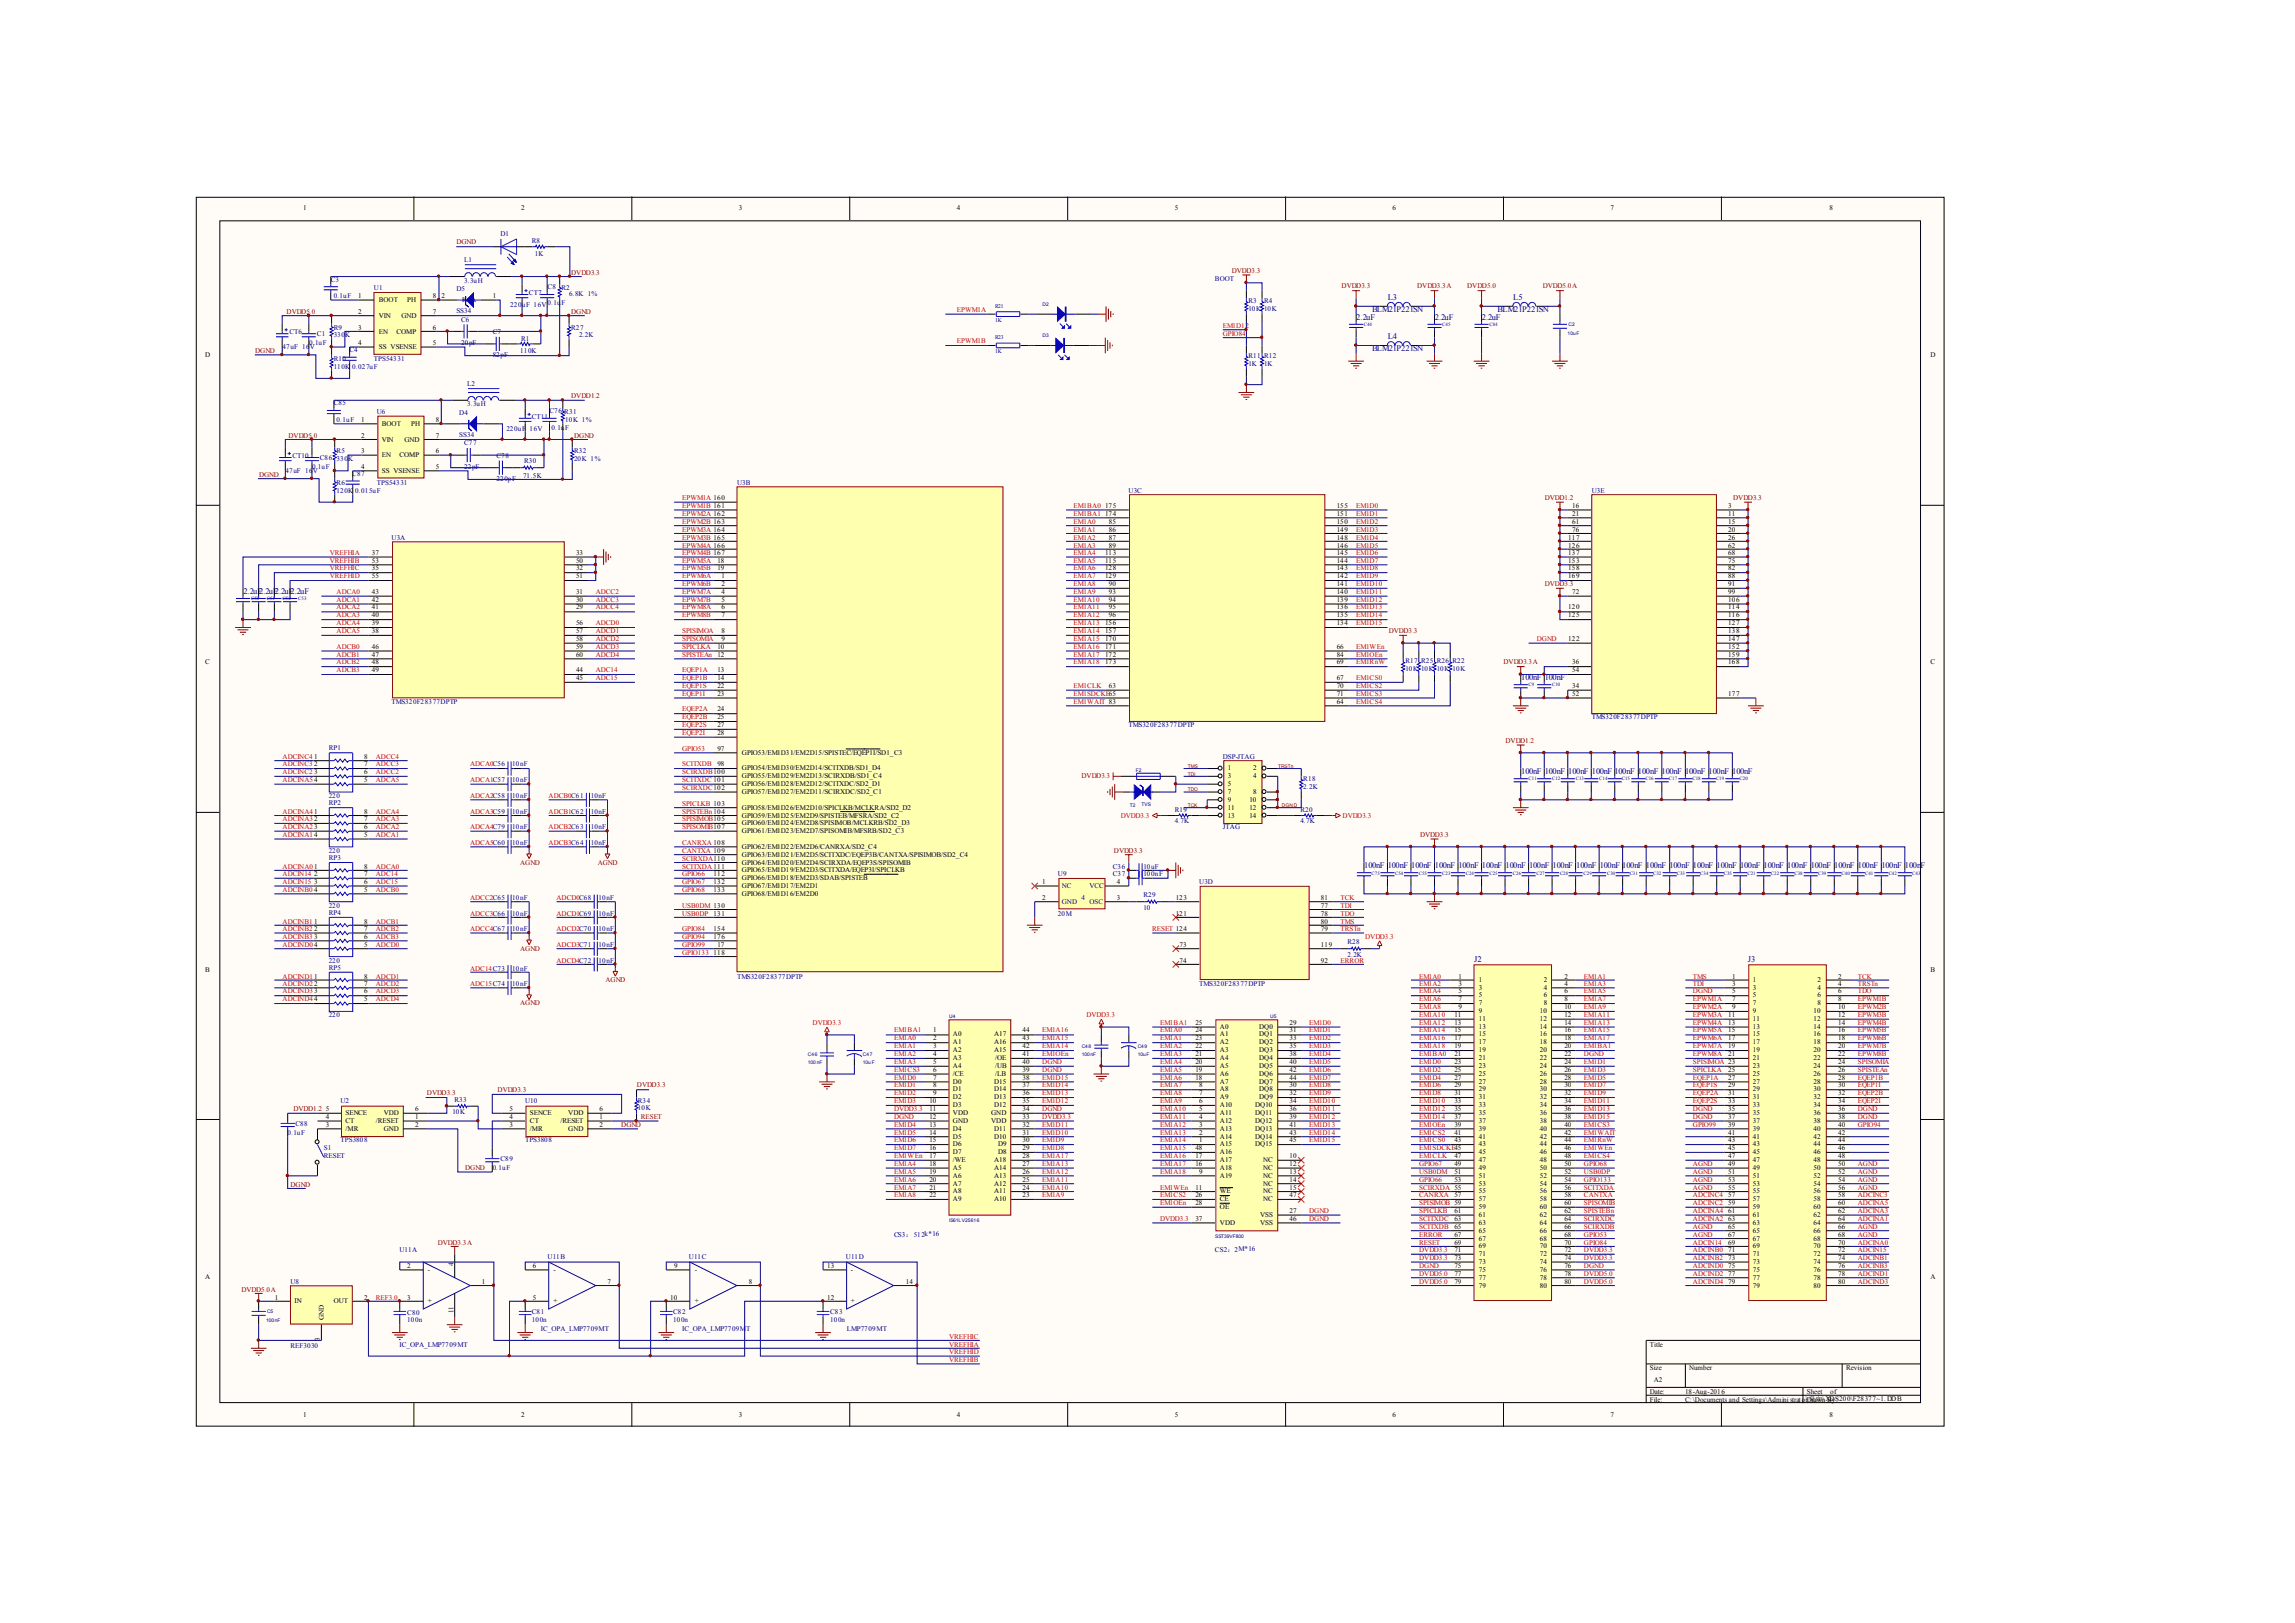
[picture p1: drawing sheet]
<svg xmlns="http://www.w3.org/2000/svg" width="297mm" height="210mm" viewBox="0 0 297 210" stroke-linecap="round" stroke-linejoin="round" font-family="sans-serif">
<defs><g id="words">
<g font-size="1.1" fill="#000080">
<text x="175.5" y="41.4">2.2uF</text>
<text x="177.6" y="40.4">BLM21P221SN</text>
<text x="179.6" y="38.8">L3</text>
<text x="185.7" y="41.4">2.2uF</text>
<text x="191.8" y="41.4">2.2uF</text>
<text x="193.8" y="40.4">BLM21P221SN</text>
<text x="195.8" y="38.8">L5</text>
<text x="177.6" y="45.4">BLM21P221SN</text>
<text x="179.6" y="43.9">L4</text>
<text x="31.5" y="76.8">2.2uF2.2uF2.2uF2.2uF</text>
<text x="196.9" y="88">100nF 100nF</text>
<text x="196.9" y="100.2">100nF 100nF 100nF 100nF 100nF 100nF 100nF 100nF 100nF 100nF</text>
<text x="176.5" y="112.3">100nF 100nF 100nF 100nF 100nF 100nF 100nF 100nF 100nF 100nF 100nF 100nF 100nF 100nF 100nF 100nF 100nF 100nF 100nF 100nF 100nF 100nF 100nF 100nF</text>
<text x="190.8" y="124.4">J2</text>
<text x="226.2" y="124.4">J3</text>
</g>
<g font-size=".9">
<text x="39.2" y="27.2">1</text>
<text x="67.4" y="27.2">2</text>
<text x="95.6" y="27.2">3</text>
<text x="123.8" y="27.2">4</text>
<text x="152" y="27.2">5</text>
<text x="180.2" y="27.2">6</text>
<text x="208.4" y="27.2">7</text>
<text x="236.7" y="27.2">8</text>
<text x="46.4" y="38.6">1</text>
<text x="46.4" y="40.6">2</text>
<text x="49" y="39.1">BOOT</text>
<text x="49" y="41.1">VIN</text>
<text x="51.9" y="41.1">GND</text>
<text x="52.7" y="39.1">PH</text>
<text x="56" y="40.6">7</text>
<text x="56" y="38.6">8</text>
<text x="57.2" y="38.6">2</text>
<text x="59.8" y="39.1">K A</text>
<text x="63.8" y="38.6">1</text>
<text x="26.5" y="46.2">D</text>
<text x="46.4" y="42.7">3</text>
<text x="46.4" y="44.7">4</text>
<text x="49" y="43.2">EN</text>
<text x="49" y="45.2">SS VSENSE</text>
<text x="51.3" y="43.2">COMP</text>
<text x="56" y="44.7">5</text>
<text x="56" y="42.7">6</text>
<text x="249.8" y="46.2">D</text>
<text x="46.7" y="54.6">1</text>
<text x="46.7" y="56.6">2</text>
<text x="46.7" y="58.7">3</text>
<text x="49.4" y="55.1">BOOT</text>
<text x="49.4" y="57.1">VIN</text>
<text x="49.4" y="59.2">EN</text>
<text x="51.7" y="59.2">COMP</text>
<text x="52.3" y="57.1">GND</text>
<text x="53.2" y="55.1">PH</text>
<text x="56.4" y="58.7">6</text>
<text x="56.4" y="56.6">7</text>
<text x="56.4" y="54.6">8</text>
<text x="46.7" y="60.7">4</text>
<text x="49.4" y="61.2">SS VSENSE</text>
<text x="56.4" y="60.7">5</text>
<text x="143" y="65.8">175</text>
<text x="173" y="65.8">155</text>
<text x="203.5" y="65.8">16</text>
<text x="223.7" y="65.8">3</text>
<text x="48.1" y="71.9">37</text>
<text x="74.6" y="71.9">33</text>
<text x="143" y="66.8">174</text>
<text x="143" y="71.9">113</text>
<text x="143.5" y="67.8">85</text>
<text x="143.5" y="68.8">86</text>
<text x="143.5" y="69.8">87</text>
<text x="143.5" y="70.8">89</text>
<text x="173" y="71.9">145</text>
<text x="173" y="70.8">146</text>
<text x="173" y="69.8">148</text>
<text x="173" y="68.8">149</text>
<text x="173" y="67.8">150</text>
<text x="173" y="66.8">151</text>
<text x="203" y="69.8">117</text>
<text x="203" y="70.8">126</text>
<text x="203" y="71.9">137</text>
<text x="203.5" y="66.8">21</text>
<text x="203.5" y="67.8">61</text>
<text x="203.5" y="68.8">76</text>
<text x="223.7" y="66.8">11</text>
<text x="223.7" y="67.8">15</text>
<text x="223.7" y="68.8">20</text>
<text x="223.7" y="69.8">26</text>
<text x="223.7" y="70.8">62</text>
<text x="223.7" y="71.9">68</text>
<text x="48.1" y="73.8">35</text>
<text x="48.1" y="77.8">42</text>
<text x="48.1" y="76.8">43</text>
<text x="48.1" y="72.9">53</text>
<text x="48.1" y="74.8">55</text>
<text x="74.6" y="77.8">30</text>
<text x="74.6" y="76.8">31</text>
<text x="74.6" y="73.8">32</text>
<text x="74.6" y="72.9">50</text>
<text x="74.6" y="74.8">51</text>
<text x="92.8" y="72.9">18</text>
<text x="92.8" y="73.8">19</text>
<text x="93.3" y="74.8">1</text>
<text x="93.3" y="75.8">2</text>
<text x="93.3" y="76.8">4</text>
<text x="93.3" y="77.8">5</text>
<text x="143" y="72.9">115</text>
<text x="143" y="73.8">128</text>
<text x="143" y="74.8">129</text>
<text x="143.5" y="77.8">94</text>
<text x="143.5" y="75.8">90</text>
<text x="143.5" y="76.8">93</text>
<text x="173" y="77.8">139</text>
<text x="173" y="76.8">140</text>
<text x="173" y="75.8">141</text>
<text x="173" y="74.8">142</text>
<text x="173" y="73.8">143</text>
<text x="173" y="72.9">144</text>
<text x="203" y="72.9">153</text>
<text x="203" y="73.8">158</text>
<text x="203" y="74.8">169</text>
<text x="203.5" y="76.8">72</text>
<text x="223.7" y="72.9">75</text>
<text x="223.7" y="73.8">82</text>
<text x="223.7" y="74.8">88</text>
<text x="223.7" y="75.8">91</text>
<text x="223.7" y="76.8">99</text>
<text x="223.7" y="77.8">106</text>
<text x="48.1" y="81.9">38</text>
<text x="48.1" y="80.9">39</text>
<text x="48.1" y="79.9">40</text>
<text x="48.1" y="78.9">41</text>
<text x="48.1" y="83.9">46</text>
<text x="74.6" y="78.9">29</text>
<text x="74.6" y="80.9">56</text>
<text x="74.6" y="81.9">57</text>
<text x="74.6" y="82.9">58</text>
<text x="74.6" y="83.9">59</text>
<text x="92.8" y="83.9">10</text>
<text x="93.3" y="78.9">6</text>
<text x="93.3" y="79.9">7</text>
<text x="93.3" y="81.9">8</text>
<text x="93.3" y="82.9">9</text>
<text x="143" y="80.9">156</text>
<text x="143" y="81.9">157</text>
<text x="143" y="82.9">170</text>
<text x="143" y="83.9">171</text>
<text x="143.5" y="78.9">95</text>
<text x="143.5" y="79.9">96</text>
<text x="173" y="80.9">134</text>
<text x="173" y="79.9">135</text>
<text x="173" y="78.9">136</text>
<text x="173" y="83.9">66</text>
<text x="203" y="78.9">120</text>
<text x="203" y="82.9">122</text>
<text x="203" y="79.9">125</text>
<text x="223.7" y="78.9">114</text>
<text x="223.7" y="79.9">116</text>
<text x="223.7" y="80.9">127</text>
<text x="223.7" y="81.9">138</text>
<text x="223.7" y="82.9">147</text>
<text x="223.7" y="83.9">152</text>
<text x="26.5" y="86">C</text>
<text x="48.1" y="84.9">47</text>
<text x="48.1" y="86">48</text>
<text x="48.1" y="87">49</text>
<text x="74.6" y="87">44</text>
<text x="74.6" y="88">45</text>
<text x="74.6" y="84.9">60</text>
<text x="92.8" y="84.9">12</text>
<text x="92.8" y="87">13</text>
<text x="92.8" y="88">14</text>
<text x="92.8" y="89">22</text>
<text x="143" y="84.9">172</text>
<text x="143" y="86">173</text>
<text x="143.5" y="89">63</text>
<text x="173" y="88">67</text>
<text x="173" y="86">69</text>
<text x="173" y="89">70</text>
<text x="173" y="84.9">84</text>
<text x="203.5" y="89">34</text>
<text x="203.5" y="86">36</text>
<text x="203.5" y="87">54</text>
<text x="223.7" y="84.9">159</text>
<text x="223.7" y="86">168</text>
<text x="249.8" y="86">C</text>
<text x="92.8" y="90">23</text>
<text x="92.8" y="92.1">24</text>
<text x="92.8" y="93.1">25</text>
<text x="92.8" y="94.1">27</text>
<text x="92.8" y="95.1">28</text>
<text x="173" y="91">64</text>
<text x="173" y="90">71</text>
<text x="203.5" y="90">52</text>
<text x="223.7" y="90">177</text>
<text x="40.6" y="98.2">1</text>
<text x="40.6" y="99.2">2</text>
<text x="40.6" y="100.2">3</text>
<text x="47.1" y="98.2">8</text>
<text x="47.1" y="99.2">7</text>
<text x="47.1" y="100.2">6</text>
<text x="47.1" y="101.2">5</text>
<text x="92.8" y="97.1">97</text>
<text x="92.8" y="99.2">98</text>
<text x="96" y="97.6">GPIO53/EM1D31/EM2D15/SPISTEC/EQEP1I/SD1_C3</text>
<text x="96" y="99.7">GPIO54/EM1D30/EM2D14/SCITXDB/SD1_D4</text>
<text x="96" y="100.7">GPIO55/EM1D29/EM2D13/SCIRXDB/SD1_C4</text>
<text x="96" y="101.7">GPIO56/EM1D28/EM2D12/SCITXDC/SD2_D1</text>
<text x="158.9" y="99.7">1</text>
<text x="158.9" y="100.7">3</text>
<text x="158.9" y="101.7">5</text>
<text x="162.2" y="99.7">2</text>
<text x="162.2" y="100.7">4</text>
<text x="47.1" y="105.3">8</text>
<text x="47.1" y="106.3">7</text>
<text x="47.1" y="107.3">6</text>
<text x="96" y="102.7">GPIO57/EM1D27/EM2D11/SCIRXDC/SD2_C1</text>
<text x="96" y="104.8">GPIO58/EM1D26/EM2D10/SPICLKB/MCLKRA/SD2_D2</text>
<text x="96" y="105.8">GPIO59/EM1D25/EM2D9/SPISTEB/MFSRA/SD2_C2</text>
<text x="96" y="106.8">GPIO60/EM1D24/EM2D8/SPISIMOB/MCLKRB/SD2_D3</text>
<text x="96" y="107.8">GPIO61/EM1D23/EM2D7/SPISOMIB/MFSRB/SD2_C3</text>
<text x="158.9" y="102.7">7</text>
<text x="158.9" y="103.7">9</text>
<text x="158.9" y="104.8">11</text>
<text x="158.9" y="105.8">13</text>
<text x="161.7" y="103.7">10</text>
<text x="161.7" y="104.8">12</text>
<text x="161.7" y="105.8">14</text>
<text x="162.2" y="102.7">8</text>
<text x="40.6" y="113.4">2</text>
<text x="47.1" y="108.3">5</text>
<text x="47.1" y="112.4">8</text>
<text x="47.1" y="113.4">7</text>
<text x="92.3" y="113.4">112</text>
<text x="96" y="109.8">GPIO62/EM1D22/EM2D6/CANRXA/SD2_C4</text>
<text x="96" y="110.9">GPIO63/EM1D21/EM2D5/SCITXDC/EQEP3B/CANTXA/SPISIMOB/SD2_C4</text>
<text x="96" y="111.9">GPIO64/EM1D20/EM2D4/SCIRXDA/EQEP3S/SPISOMIB</text>
<text x="96" y="112.9">GPIO65/EM1D19/EM2D3/SCITXDA/EQEP3I/SPICLKB</text>
<text x="96" y="113.9">GPIO66/EM1D18/EM2D3/SDAB/SPISTEB</text>
<text x="40.6" y="114.4">3</text>
<text x="40.6" y="115.4">4</text>
<text x="40.6" y="119.5">1</text>
<text x="47.1" y="114.4">6</text>
<text x="47.1" y="115.4">5</text>
<text x="47.1" y="119.5">8</text>
<text x="92.3" y="118.5">131</text>
<text x="92.3" y="114.4">132</text>
<text x="92.3" y="115.4">133</text>
<text x="96" y="114.9">GPIO67/EM1D17/EM2D1</text>
<text x="96" y="115.9">GPIO68/EM1D16/EM2D0</text>
<text x="134.9" y="114.4">1</text>
<text x="134.9" y="116.4">2</text>
<text x="144.5" y="116.4">3</text>
<text x="144.5" y="114.4">4</text>
<text x="152.2" y="118.5">121</text>
<text x="152.2" y="116.4">123</text>
<text x="170.9" y="117.5">77</text>
<text x="170.9" y="118.5">78</text>
<text x="170.9" y="119.5">80</text>
<text x="170.9" y="116.4">81</text>
<text x="26.5" y="125.7">B</text>
<text x="40.6" y="120.5">2</text>
<text x="40.6" y="121.5">3</text>
<text x="47.1" y="120.5">7</text>
<text x="47.1" y="121.5">6</text>
<text x="47.1" y="122.5">5</text>
<text x="92.3" y="120.5">154</text>
<text x="92.3" y="123.6">118</text>
<text x="92.3" y="121.5">176</text>
<text x="92.8" y="122.5">17</text>
<text x="152.7" y="122.5">73</text>
<text x="152.7" y="124.6">74</text>
<text x="170.9" y="120.5">79</text>
<text x="170.9" y="124.6">92</text>
<text x="170.9" y="122.5">119</text>
<text x="249.8" y="125.7">B</text>
<text x="47.1" y="126.6">8</text>
<text x="47.1" y="127.6">7</text>
<text x="47.1" y="128.5">6</text>
<text x="47.1" y="129.5">5</text>
<text x="188.2" y="131.6">11</text>
<text x="188.7" y="126.6">1</text>
<text x="188.7" y="127.6">3</text>
<text x="188.7" y="128.5">5</text>
<text x="188.7" y="129.5">7</text>
<text x="188.7" y="130.5">9</text>
<text x="191.4" y="127.1">1</text>
<text x="191.4" y="128.1">3</text>
<text x="191.4" y="129">5</text>
<text x="191.4" y="130">7</text>
<text x="191.4" y="131.1">9</text>
<text x="199.3" y="131.1">10</text>
<text x="199.8" y="127.1">2</text>
<text x="199.8" y="128.1">4</text>
<text x="199.8" y="129">6</text>
<text x="199.8" y="130">8</text>
<text x="202.4" y="126.6">2</text>
<text x="202.4" y="127.6">4</text>
<text x="202.4" y="128.5">6</text>
<text x="202.4" y="129.5">8</text>
<text x="202.4" y="130.5">10</text>
<text x="202.4" y="131.6">12</text>
<text x="223.7" y="131.6">11</text>
<text x="224.2" y="126.6">1</text>
<text x="224.2" y="127.6">3</text>
<text x="224.2" y="128.5">5</text>
<text x="224.2" y="129.5">7</text>
<text x="224.2" y="130.5">9</text>
<text x="226.8" y="127.1">1</text>
<text x="226.8" y="128.1">3</text>
<text x="226.8" y="129">5</text>
<text x="226.8" y="130">7</text>
<text x="226.8" y="131.1">9</text>
<text x="234.7" y="131.1">10</text>
<text x="235.2" y="127.1">2</text>
<text x="235.2" y="128.1">4</text>
<text x="235.2" y="129">6</text>
<text x="235.2" y="130">8</text>
<text x="237.9" y="126.6">2</text>
<text x="237.9" y="127.6">4</text>
<text x="237.9" y="128.5">6</text>
<text x="237.9" y="129.5">8</text>
<text x="237.9" y="130.5">10</text>
<text x="237.9" y="131.6">12</text>
<text x="120.8" y="133.6">1</text>
<text x="120.8" y="134.6">2</text>
<text x="120.8" y="135.6">3</text>
<text x="120.8" y="136.6">4</text>
<text x="120.8" y="137.7">5</text>
<text x="123.3" y="134.1">A0</text>
<text x="123.3" y="135.1">A1</text>
<text x="123.3" y="136.1">A2</text>
<text x="123.3" y="137.2">A3</text>
<text x="128.7" y="136.1">A15</text>
<text x="128.7" y="135.1">A16</text>
<text x="128.7" y="134.1">A17</text>
<text x="128.8" y="137.2">/OE</text>
<text x="132.3" y="137.7">40</text>
<text x="132.3" y="136.6">41</text>
<text x="132.3" y="135.6">42</text>
<text x="132.3" y="134.6">43</text>
<text x="132.3" y="133.6">44</text>
<text x="154.7" y="132.6">25</text>
<text x="154.7" y="133.6">24</text>
<text x="154.7" y="134.6">23</text>
<text x="154.7" y="135.6">22</text>
<text x="154.7" y="136.6">21</text>
<text x="154.7" y="137.7">20</text>
<text x="157.9" y="133.1">A0</text>
<text x="157.9" y="134.1">A1</text>
<text x="157.9" y="135.1">A2</text>
<text x="157.9" y="136.1">A3</text>
<text x="157.9" y="137.2">A4</text>
<text x="162.9" y="133.1">DQ0</text>
<text x="162.9" y="134.1">DQ1</text>
<text x="162.9" y="135.1">DQ2</text>
<text x="162.9" y="136.1">DQ3</text>
<text x="162.9" y="137.2">DQ4</text>
<text x="166.9" y="132.6">29</text>
<text x="166.9" y="133.6">31</text>
<text x="166.9" y="134.6">33</text>
<text x="166.9" y="135.6">35</text>
<text x="166.9" y="136.6">38</text>
<text x="166.9" y="137.7">40</text>
<text x="188.2" y="132.6">13</text>
<text x="188.2" y="133.6">15</text>
<text x="188.2" y="134.6">17</text>
<text x="188.2" y="135.6">19</text>
<text x="188.2" y="136.6">21</text>
<text x="188.2" y="137.7">23</text>
<text x="191.4" y="132.1">11</text>
<text x="191.4" y="133.1">13</text>
<text x="191.4" y="134.1">15</text>
<text x="191.4" y="135.1">17</text>
<text x="191.4" y="136.1">19</text>
<text x="191.4" y="137.2">21</text>
<text x="199.3" y="132.1">12</text>
<text x="199.3" y="133.1">14</text>
<text x="199.3" y="134.1">16</text>
<text x="199.3" y="135.1">18</text>
<text x="199.3" y="136.1">20</text>
<text x="199.3" y="137.2">22</text>
<text x="202.4" y="132.6">14</text>
<text x="202.4" y="133.6">16</text>
<text x="202.4" y="134.6">18</text>
<text x="202.4" y="135.6">20</text>
<text x="202.4" y="136.6">22</text>
<text x="202.4" y="137.7">24</text>
<text x="223.7" y="132.6">13</text>
<text x="223.7" y="133.6">15</text>
<text x="223.7" y="134.6">17</text>
<text x="223.7" y="135.6">19</text>
<text x="223.7" y="136.6">21</text>
<text x="226.8" y="132.1">11</text>
<text x="226.8" y="133.1">13</text>
<text x="226.8" y="134.1">15</text>
<text x="226.8" y="135.1">17</text>
<text x="226.8" y="136.1">19</text>
<text x="226.8" y="137.2">21</text>
<text x="234.7" y="132.1">12</text>
<text x="234.7" y="133.1">14</text>
<text x="234.7" y="134.1">16</text>
<text x="234.7" y="135.1">18</text>
<text x="234.7" y="136.1">20</text>
<text x="234.7" y="137.2">22</text>
<text x="237.9" y="132.6">14</text>
<text x="237.9" y="133.6">16</text>
<text x="237.9" y="134.6">18</text>
<text x="237.9" y="135.6">20</text>
<text x="237.9" y="136.6">22</text>
<text x="237.9" y="137.7">24</text>
<text x="42.2" y="143.8">5</text>
<text x="53.7" y="143.8">6</text>
<text x="65.9" y="143.8">5</text>
<text x="77.6" y="143.8">6</text>
<text x="120.3" y="142.7">10</text>
<text x="120.3" y="143.8">11</text>
<text x="120.8" y="138.7">6</text>
<text x="120.8" y="139.7">7</text>
<text x="120.8" y="140.7">8</text>
<text x="120.8" y="141.7">9</text>
<text x="123.3" y="138.2">A4</text>
<text x="123.3" y="139.2">/CE</text>
<text x="123.3" y="140.2">D0</text>
<text x="123.3" y="141.2">D1</text>
<text x="123.3" y="142.2">D2</text>
<text x="123.3" y="143.2">D3</text>
<text x="128.7" y="143.2">D12</text>
<text x="128.7" y="142.2">D13</text>
<text x="128.7" y="141.2">D14</text>
<text x="128.7" y="140.2">D15</text>
<text x="128.8" y="139.2">/LB</text>
<text x="128.8" y="138.2">/UB</text>
<text x="132.3" y="143.8">34</text>
<text x="132.3" y="142.7">35</text>
<text x="132.3" y="141.7">36</text>
<text x="132.3" y="140.7">37</text>
<text x="132.3" y="139.7">38</text>
<text x="132.3" y="138.7">39</text>
<text x="154.7" y="138.7">19</text>
<text x="154.7" y="139.7">18</text>
<text x="155.2" y="140.7">8</text>
<text x="155.2" y="141.7">7</text>
<text x="155.2" y="142.7">6</text>
<text x="155.2" y="143.8">5</text>
<text x="157.9" y="138.2">A5</text>
<text x="157.9" y="139.2">A6</text>
<text x="157.9" y="140.2">A7</text>
<text x="157.9" y="141.2">A8</text>
<text x="157.9" y="142.2">A9</text>
<text x="157.9" y="143.2">A10</text>
<text x="162.4" y="143.2">DQ10</text>
<text x="162.9" y="138.2">DQ5</text>
<text x="162.9" y="139.2">DQ6</text>
<text x="162.9" y="140.2">DQ7</text>
<text x="162.9" y="141.2">DQ8</text>
<text x="162.9" y="142.2">DQ9</text>
<text x="166.9" y="138.7">42</text>
<text x="166.9" y="139.7">44</text>
<text x="166.9" y="140.7">30</text>
<text x="166.9" y="141.7">32</text>
<text x="166.9" y="142.7">34</text>
<text x="166.9" y="143.8">36</text>
<text x="188.2" y="138.7">25</text>
<text x="188.2" y="139.7">27</text>
<text x="188.2" y="140.7">29</text>
<text x="188.2" y="141.7">31</text>
<text x="188.2" y="142.7">33</text>
<text x="188.2" y="143.8">35</text>
<text x="191.4" y="138.2">23</text>
<text x="191.4" y="139.2">25</text>
<text x="191.4" y="140.2">27</text>
<text x="191.4" y="141.2">29</text>
<text x="191.4" y="142.2">31</text>
<text x="191.4" y="143.2">33</text>
<text x="199.3" y="138.2">24</text>
<text x="199.3" y="139.2">26</text>
<text x="199.3" y="140.2">28</text>
<text x="199.3" y="141.2">30</text>
<text x="199.3" y="142.2">32</text>
<text x="199.3" y="143.2">34</text>
<text x="202.4" y="138.7">26</text>
<text x="202.4" y="139.7">28</text>
<text x="202.4" y="140.7">30</text>
<text x="202.4" y="141.7">32</text>
<text x="202.4" y="142.7">34</text>
<text x="202.4" y="143.8">36</text>
<text x="223.7" y="138.7">25</text>
<text x="223.7" y="139.7">27</text>
<text x="223.7" y="140.7">29</text>
<text x="223.7" y="141.7">31</text>
<text x="223.7" y="142.7">33</text>
<text x="223.7" y="143.8">35</text>
<text x="226.8" y="138.2">23</text>
<text x="226.8" y="139.2">25</text>
<text x="226.8" y="140.2">27</text>
<text x="226.8" y="141.2">29</text>
<text x="226.8" y="142.2">31</text>
<text x="226.8" y="143.2">33</text>
<text x="234.7" y="138.2">24</text>
<text x="234.7" y="139.2">26</text>
<text x="234.7" y="140.2">28</text>
<text x="234.7" y="141.2">30</text>
<text x="234.7" y="142.2">32</text>
<text x="234.7" y="143.2">34</text>
<text x="237.9" y="138.7">26</text>
<text x="237.9" y="139.7">28</text>
<text x="237.9" y="140.7">30</text>
<text x="237.9" y="141.7">32</text>
<text x="237.9" y="142.7">34</text>
<text x="237.9" y="143.8">36</text>
<text x="42.2" y="144.8">4</text>
<text x="42.2" y="145.8">3</text>
<text x="44.7" y="144.3">SENCE</text>
<text x="44.7" y="145.3">CT</text>
<text x="44.7" y="146.3">/MR</text>
<text x="48.6" y="145.3">/RESET</text>
<text x="49.7" y="144.3">VDD</text>
<text x="49.7" y="146.3">GND</text>
<text x="53.7" y="144.8">1</text>
<text x="53.7" y="145.8">2</text>
<text x="65.9" y="144.8">4</text>
<text x="65.9" y="145.8">3</text>
<text x="68.6" y="144.3">SENCE</text>
<text x="68.6" y="145.3">CT</text>
<text x="68.6" y="146.3">/MR</text>
<text x="72.5" y="145.3">/RESET</text>
<text x="73.5" y="144.3">VDD</text>
<text x="73.5" y="146.3">GND</text>
<text x="77.6" y="144.8">1</text>
<text x="77.6" y="145.8">2</text>
<text x="120.3" y="144.8">12</text>
<text x="120.3" y="145.8">13</text>
<text x="120.3" y="146.8">14</text>
<text x="120.3" y="147.8">15</text>
<text x="120.3" y="148.8">16</text>
<text x="120.3" y="149.9">17</text>
<text x="123.3" y="144.3">VDD</text>
<text x="123.3" y="145.3">GND</text>
<text x="123.3" y="146.3">D4</text>
<text x="123.3" y="147.3">D5</text>
<text x="123.3" y="148.3">D6</text>
<text x="123.3" y="149.3">D7</text>
<text x="128.3" y="145.3">VDD</text>
<text x="128.3" y="144.3">GND</text>
<text x="128.7" y="147.3">D10</text>
<text x="128.7" y="146.3">D11</text>
<text x="129.2" y="149.3">D8</text>
<text x="129.2" y="148.3">D9</text>
<text x="132.3" y="149.9">28</text>
<text x="132.3" y="148.8">29</text>
<text x="132.3" y="147.8">30</text>
<text x="132.3" y="146.8">31</text>
<text x="132.3" y="145.8">32</text>
<text x="132.3" y="144.8">33</text>
<text x="154.7" y="148.8">48</text>
<text x="154.7" y="149.9">17</text>
<text x="155.2" y="144.8">4</text>
<text x="155.2" y="145.8">3</text>
<text x="155.2" y="146.8">2</text>
<text x="155.2" y="147.8">1</text>
<text x="157.9" y="144.3">A11</text>
<text x="157.9" y="145.3">A12</text>
<text x="157.9" y="146.3">A13</text>
<text x="157.9" y="147.3">A14</text>
<text x="157.9" y="148.3">A15</text>
<text x="157.9" y="149.3">A16</text>
<text x="162.4" y="144.3">DQ11</text>
<text x="162.4" y="145.3">DQ12</text>
<text x="162.4" y="146.3">DQ13</text>
<text x="162.4" y="147.3">DQ14</text>
<text x="162.4" y="148.3">DQ15</text>
<text x="166.9" y="144.8">39</text>
<text x="166.9" y="145.8">41</text>
<text x="166.9" y="146.8">43</text>
<text x="166.9" y="147.8">45</text>
<text x="166.9" y="149.9">10</text>
<text x="188.2" y="144.8">37</text>
<text x="188.2" y="145.8">39</text>
<text x="188.2" y="146.8">41</text>
<text x="188.2" y="147.8">43</text>
<text x="188.2" y="149.9">47</text>
<text x="191.4" y="144.3">35</text>
<text x="191.4" y="145.3">37</text>
<text x="191.4" y="146.3">39</text>
<text x="191.4" y="147.3">41</text>
<text x="191.4" y="148.3">43</text>
<text x="191.4" y="149.3">45</text>
<text x="199.3" y="144.3">36</text>
<text x="199.3" y="145.3">38</text>
<text x="199.3" y="146.3">40</text>
<text x="199.3" y="147.3">42</text>
<text x="199.3" y="148.3">44</text>
<text x="199.3" y="149.3">46</text>
<text x="202.4" y="144.8">38</text>
<text x="202.4" y="145.8">40</text>
<text x="202.4" y="146.8">42</text>
<text x="202.4" y="147.8">44</text>
<text x="202.4" y="148.8">46</text>
<text x="202.4" y="149.9">48</text>
<text x="223.7" y="144.8">37</text>
<text x="223.7" y="145.8">39</text>
<text x="223.7" y="146.8">41</text>
<text x="223.7" y="147.8">43</text>
<text x="223.7" y="148.8">45</text>
<text x="223.7" y="149.9">47</text>
<text x="226.8" y="144.3">35</text>
<text x="226.8" y="145.3">37</text>
<text x="226.8" y="146.3">39</text>
<text x="226.8" y="147.3">41</text>
<text x="226.8" y="148.3">43</text>
<text x="226.8" y="149.3">45</text>
<text x="234.7" y="144.3">36</text>
<text x="234.7" y="145.3">38</text>
<text x="234.7" y="146.3">40</text>
<text x="234.7" y="147.3">42</text>
<text x="234.7" y="148.3">44</text>
<text x="234.7" y="149.3">46</text>
<text x="237.9" y="144.8">38</text>
<text x="237.9" y="145.8">40</text>
<text x="237.9" y="146.8">42</text>
<text x="237.9" y="147.8">44</text>
<text x="237.9" y="148.8">46</text>
<text x="237.9" y="149.9">48</text>
<text x="120.3" y="150.9">18</text>
<text x="120.3" y="151.9">19</text>
<text x="120.3" y="152.9">20</text>
<text x="120.3" y="153.9">21</text>
<text x="120.3" y="154.9">22</text>
<text x="123.3" y="150.4">/WE</text>
<text x="123.3" y="151.4">A5</text>
<text x="123.3" y="152.4">A6</text>
<text x="123.3" y="153.4">A7</text>
<text x="123.3" y="154.4">A8</text>
<text x="123.3" y="155.4">A9</text>
<text x="128.7" y="155.4">A10</text>
<text x="128.7" y="154.4">A11</text>
<text x="128.7" y="153.4">A12</text>
<text x="128.7" y="152.4">A13</text>
<text x="128.7" y="151.4">A14</text>
<text x="128.7" y="150.4">A18</text>
<text x="132.3" y="154.9">23</text>
<text x="132.3" y="153.9">24</text>
<text x="132.3" y="152.9">25</text>
<text x="132.3" y="151.9">26</text>
<text x="132.3" y="150.9">27</text>
<text x="154.7" y="150.9">16</text>
<text x="154.7" y="153.9">11</text>
<text x="154.7" y="154.9">26</text>
<text x="154.7" y="155.9">28</text>
<text x="155.2" y="151.9">9</text>
<text x="157.9" y="150.4">A17</text>
<text x="157.9" y="151.4">A18</text>
<text x="157.9" y="152.4">A19</text>
<text x="157.9" y="154.4">WE</text>
<text x="157.9" y="155.4">CE</text>
<text x="163.5" y="150.4">NC</text>
<text x="163.5" y="151.4">NC</text>
<text x="163.5" y="152.4">NC</text>
<text x="163.5" y="153.4">NC</text>
<text x="163.5" y="154.4">NC</text>
<text x="163.5" y="155.4">NC</text>
<text x="166.9" y="150.9">12</text>
<text x="166.9" y="151.9">13</text>
<text x="166.9" y="152.9">14</text>
<text x="166.9" y="153.9">15</text>
<text x="166.9" y="154.9">47</text>
<text x="188.2" y="150.9">49</text>
<text x="188.2" y="151.9">51</text>
<text x="188.2" y="152.9">53</text>
<text x="188.2" y="154.9">57</text>
<text x="191.4" y="150.4">47</text>
<text x="191.4" y="151.4">49</text>
<text x="191.4" y="152.4">51</text>
<text x="191.4" y="153.4">53</text>
<text x="191.4" y="154.4">55</text>
<text x="191.4" y="155.4">57</text>
<text x="199.3" y="150.4">48</text>
<text x="199.3" y="151.4">50</text>
<text x="199.3" y="152.4">52</text>
<text x="199.3" y="153.4">54</text>
<text x="199.3" y="154.4">56</text>
<text x="199.3" y="155.4">58</text>
<text x="202.4" y="150.9">50</text>
<text x="202.4" y="151.9">52</text>
<text x="202.4" y="152.9">54</text>
<text x="202.4" y="153.9">56</text>
<text x="202.4" y="154.9">58</text>
<text x="202.4" y="155.9">60</text>
<text x="223.7" y="150.9">49</text>
<text x="223.7" y="151.9">51</text>
<text x="223.7" y="152.9">53</text>
<text x="223.7" y="153.9">55</text>
<text x="223.7" y="154.9">57</text>
<text x="223.7" y="155.9">59</text>
<text x="226.8" y="150.4">47</text>
<text x="226.8" y="151.4">49</text>
<text x="226.8" y="152.4">51</text>
<text x="226.8" y="153.4">53</text>
<text x="226.8" y="154.4">55</text>
<text x="226.8" y="155.4">57</text>
<text x="234.7" y="150.4">48</text>
<text x="234.7" y="151.4">50</text>
<text x="234.7" y="152.4">52</text>
<text x="234.7" y="153.4">54</text>
<text x="234.7" y="154.4">56</text>
<text x="234.7" y="155.4">58</text>
<text x="237.9" y="150.9">50</text>
<text x="237.9" y="151.9">52</text>
<text x="237.9" y="152.9">54</text>
<text x="237.9" y="153.9">56</text>
<text x="237.9" y="154.9">58</text>
<text x="237.9" y="155.9">60</text>
<text x="154.7" y="158">37</text>
<text x="157.9" y="156.5">OE</text>
<text x="157.9" y="158.5">VDD</text>
<text x="163.1" y="157.5">VSS</text>
<text x="163.1" y="158.5">VSS</text>
<text x="166.9" y="157">27</text>
<text x="166.9" y="158">46</text>
<text x="188.2" y="157">61</text>
<text x="188.2" y="158">63</text>
<text x="188.2" y="159">65</text>
<text x="188.2" y="160">67</text>
<text x="188.2" y="161">69</text>
<text x="191.4" y="156.5">59</text>
<text x="191.4" y="157.5">61</text>
<text x="191.4" y="158.5">63</text>
<text x="191.4" y="159.5">65</text>
<text x="191.4" y="160.5">67</text>
<text x="191.4" y="161.5">69</text>
<text x="199.3" y="156.5">60</text>
<text x="199.3" y="157.5">62</text>
<text x="199.3" y="158.5">64</text>
<text x="199.3" y="159.5">66</text>
<text x="199.3" y="160.5">68</text>
<text x="199.3" y="161.5">70</text>
<text x="202.4" y="157">62</text>
<text x="202.4" y="158">64</text>
<text x="202.4" y="159">66</text>
<text x="202.4" y="160">68</text>
<text x="202.4" y="161">70</text>
<text x="223.7" y="157">61</text>
<text x="223.7" y="158">63</text>
<text x="223.7" y="159">65</text>
<text x="223.7" y="160">67</text>
<text x="223.7" y="161">69</text>
<text x="226.8" y="156.5">59</text>
<text x="226.8" y="157.5">61</text>
<text x="226.8" y="158.5">63</text>
<text x="226.8" y="159.5">65</text>
<text x="226.8" y="160.5">67</text>
<text x="226.8" y="161.5">69</text>
<text x="234.7" y="156.5">60</text>
<text x="234.7" y="157.5">62</text>
<text x="234.7" y="158.5">64</text>
<text x="234.7" y="159.5">66</text>
<text x="234.7" y="160.5">68</text>
<text x="234.7" y="161.5">70</text>
<text x="237.9" y="157">62</text>
<text x="237.9" y="158">64</text>
<text x="237.9" y="159">66</text>
<text x="237.9" y="160">68</text>
<text x="237.9" y="161">70</text>
<text x="26.5" y="165.5">A</text>
<text x="52.7" y="164.1">2</text>
<text x="55.4" y="164.6">-</text>
<text x="58.7" y="163.8" transform="rotate(-90 58.7 163.8)">4</text>
<text x="62.4" y="166.1">1</text>
<text x="69" y="164.1">6</text>
<text x="71.6" y="164.6">-</text>
<text x="78.6" y="166.1">7</text>
<text x="87.3" y="164.1">9</text>
<text x="89.9" y="164.6">-</text>
<text x="96.9" y="166.1">8</text>
<text x="107.1" y="164.1">13</text>
<text x="110.1" y="164.6">-</text>
<text x="117.2" y="166.1">14</text>
<text x="188.2" y="162">71</text>
<text x="188.2" y="163.1">73</text>
<text x="188.2" y="164.1">75</text>
<text x="188.2" y="165.1">77</text>
<text x="188.2" y="166.1">79</text>
<text x="191.4" y="162.6">71</text>
<text x="191.4" y="163.6">73</text>
<text x="191.4" y="164.6">75</text>
<text x="191.4" y="165.6">77</text>
<text x="191.4" y="166.6">79</text>
<text x="199.3" y="162.6">72</text>
<text x="199.3" y="163.6">74</text>
<text x="199.3" y="164.6">76</text>
<text x="199.3" y="165.6">78</text>
<text x="199.3" y="166.6">80</text>
<text x="202.4" y="162">72</text>
<text x="202.4" y="163.1">74</text>
<text x="202.4" y="164.1">76</text>
<text x="202.4" y="165.1">78</text>
<text x="202.4" y="166.1">80</text>
<text x="223.7" y="162">71</text>
<text x="223.7" y="163.1">73</text>
<text x="223.7" y="164.1">75</text>
<text x="223.7" y="165.1">77</text>
<text x="223.7" y="166.1">79</text>
<text x="226.8" y="162.6">71</text>
<text x="226.8" y="163.6">73</text>
<text x="226.8" y="164.6">75</text>
<text x="226.8" y="165.6">77</text>
<text x="226.8" y="166.6">79</text>
<text x="234.7" y="162.6">72</text>
<text x="234.7" y="163.6">74</text>
<text x="234.7" y="164.6">76</text>
<text x="234.7" y="165.6">78</text>
<text x="234.7" y="166.6">80</text>
<text x="237.9" y="162">72</text>
<text x="237.9" y="163.1">74</text>
<text x="237.9" y="164.1">76</text>
<text x="237.9" y="165.1">78</text>
<text x="237.9" y="166.1">80</text>
<text x="249.8" y="165.5">A</text>
<text x="35.6" y="168.1">1</text>
<text x="38.1" y="168.7">IN</text>
<text x="41.4" y="173.5" transform="rotate(-90 41.4 173.5)">3</text>
<text x="41.9" y="170.8" transform="rotate(-90 41.9 170.8)">GND</text>
<text x="43.2" y="168.7">OUT</text>
<text x="47.1" y="168.1">2</text>
<text x="52.7" y="168.1">3</text>
<text x="55.4" y="168.7">+</text>
<text x="58.7" y="169.9" transform="rotate(-90 58.7 169.9)">11</text>
<text x="69" y="168.1">5</text>
<text x="71.6" y="168.7">+</text>
<text x="86.7" y="168.1">10</text>
<text x="89.9" y="168.7">+</text>
<text x="107.1" y="168.1">12</text>
<text x="110.1" y="168.7">+</text>
<text x="213.5" y="174.2">Title</text>
<text x="213.5" y="177.3">Size</text>
<text x="214" y="178.8">A2</text>
<text x="218.6" y="177.3">Number</text>
<text x="238.9" y="177.3">Revision</text>
<text x="39.2" y="183.4">1</text>
<text x="67.4" y="183.4">2</text>
<text x="95.6" y="183.4">3</text>
<text x="123.8" y="183.4">4</text>
<text x="152" y="183.4">5</text>
<text x="180.2" y="183.4">6</text>
<text x="208.4" y="183.4">7</text>
<text x="213.5" y="180.3">Date:</text>
<text x="213.5" y="181.4">File:</text>
<text x="218.1" y="180.3">18-Aug-2016</text>
<text x="218.1" y="181.4">C:\Documents and Settings\Admini strator\Drawn By:</text>
<text x="233.8" y="180.3">Sheet</text>
<text x="234" y="181.2">桌面\XDS200\F28377~1.DDB</text>
<text x="236.7" y="183.4">8</text>
<text x="236.8" y="180.3">of</text>
</g>
<g font-size=".9" fill="#800000">
<text x="59.1" y="31.6">DGND</text>
<text x="73.9" y="35.5">DVDD3.3</text>
<text x="159.4" y="35.3">DVDD3.3</text>
<text x="37.1" y="40.6">DVDD5.0</text>
<text x="73.9" y="40.6">DGND</text>
<text x="173.6" y="37.3">DVDD3.3</text>
<text x="183.4" y="37.3">DVDD3.3A</text>
<text x="189.9" y="37.3">DVDD5.0</text>
<text x="199.7" y="37.3">DVDD5.0A</text>
<text x="33" y="45.7">DGND</text>
<text x="73.9" y="51.5">DVDD1.2</text>
<text x="37.3" y="56.6">DVDD5.0</text>
<text x="74.3" y="56.6">DGND</text>
<text x="33.5" y="61.7">DGND</text>
<text x="199.9" y="64.8">DVDD1.2</text>
<text x="224.3" y="64.8">DVDD3.3</text>
<text x="199.9" y="75.8">DVDD3.3</text>
<text x="179.7" y="81.9">DVDD3.3</text>
<text x="194.6" y="86">DVDD3.3A</text>
<text x="140" y="100.7">DVDD3.3</text>
<text x="194.8" y="96.1">DVDD1.2</text>
<text x="67.3" y="111.9">AGND</text>
<text x="77.3" y="111.9">AGND</text>
<text x="144.2" y="110.4">DVDD3.3</text>
<text x="183.8" y="108.3">DVDD3.3</text>
<text x="67.3" y="123.1">AGND</text>
<text x="67.3" y="130">AGND</text>
<text x="78.4" y="127.1">AGND</text>
<text x="38" y="143.8">DVDD1.2</text>
<text x="55.2" y="141.7">DVDD3.3</text>
<text x="64.4" y="141.3">DVDD3.3</text>
<text x="82.4" y="140.7">DVDD3.3</text>
<text x="80.4" y="145.8">DGND</text>
<text x="82.9" y="144.8">RESET</text>
<text x="37.6" y="153.5">DGND</text>
<text x="60.2" y="151.4">DGND</text>
<text x="56.6" y="161">DVDD3.3A</text>
<text x="31.2" y="167.1">DVDD5.0A</text>
</g>
<g font-size=".9" fill="#000080">
<text x="60.1" y="33.9">L1</text>
<text x="64.8" y="30.6">D1</text>
<text x="68.8" y="31.5">R8</text>
<text x="69.2" y="33.1">1K</text>
<text x="42.8" y="36.4">C3</text>
<text x="43.2" y="38.6">0.1uF</text>
<text x="48.4" y="37.6">U1</text>
<text x="59.1" y="37.7">D5</text>
<text x="59.1" y="40.5">SS34</text>
<text x="59.7" y="41.6">C6</text>
<text x="60.1" y="36.6">3.3uH</text>
<text x="66" y="39.7">220uF 16V</text>
<text x="68.5" y="38.2">CT7</text>
<text x="70.9" y="37.4">C8</text>
<text x="70.9" y="39.5">0.1uF</text>
<text x="72.6" y="37.6">R2</text>
<text x="73.7" y="38.3">6.8K 1%</text>
<text x="157.2" y="36.3">BOOT</text>
<text x="161.6" y="39.2">R3</text>
<text x="161.6" y="40.2">10K 10K</text>
<text x="163.6" y="39.2">R4</text>
<text x="36.6" y="45.2">47uF 16V</text>
<text x="37.5" y="43.2">CT6</text>
<text x="40" y="44.7">0.1uF</text>
<text x="41" y="43.5">C1</text>
<text x="43.2" y="42.7">R9</text>
<text x="43.2" y="43.7">330K</text>
<text x="43.2" y="46.7">R10</text>
<text x="43.2" y="47.7">110K 0.027uF</text>
<text x="45.2" y="45.6">C4</text>
<text x="48.4" y="46.7">TPS54331</text>
<text x="59.7" y="44.7">20pF</text>
<text x="63.8" y="43.2">C7</text>
<text x="63.8" y="46.2">82pF</text>
<text x="67.3" y="45.7">110K</text>
<text x="67.4" y="44.2">R1</text>
<text x="73.9" y="42.7">R27</text>
<text x="74.9" y="43.7">2.2K</text>
<text x="161.6" y="46.3">R11 R12</text>
<text x="161.6" y="47.4">1K</text>
<text x="163.6" y="47.4">1K</text>
<text x="43.2" y="52.4">C85</text>
<text x="48.8" y="53.6">U6</text>
<text x="59.4" y="53.7">D4</text>
<text x="60.5" y="49.9">L2</text>
<text x="60.5" y="52.6">3.3uH</text>
<text x="71.1" y="53.4">C76 R31</text>
<text x="37.8" y="59.3">CT10</text>
<text x="41.4" y="59.5">C86</text>
<text x="43.6" y="58.7">R5</text>
<text x="43.6" y="59.7">330K</text>
<text x="43.6" y="54.6">0.1uF</text>
<text x="59.4" y="56.5">SS34</text>
<text x="60.1" y="57.6">C77</text>
<text x="64.3" y="59.3">C78</text>
<text x="65.5" y="55.7">220uF 16V</text>
<text x="67.8" y="59.9">R30</text>
<text x="68.8" y="54.2">CT11</text>
<text x="71.4" y="55.6">0.1uF</text>
<text x="73.2" y="54.6">10K 1%</text>
<text x="74.3" y="58.7">R32</text>
<text x="74.3" y="59.7">20K 1%</text>
<text x="37" y="61.2">47uF 16V</text>
<text x="40.4" y="60.7">0.1uF</text>
<text x="43.6" y="62.7">R6</text>
<text x="43.6" y="63.7">120K 0.015uF</text>
<text x="45.6" y="61.6">C87</text>
<text x="48.8" y="62.7">TPS54331</text>
<text x="60.1" y="60.7">22pF</text>
<text x="64.3" y="62.2">220pF</text>
<text x="67.7" y="61.8">71.5K</text>
<text x="95.4" y="62.7">U3B</text>
<text x="146.1" y="63.7">U3C</text>
<text x="206" y="63.7">U3E</text>
<text x="50.7" y="69.8">U3A</text>
<text x="181.9" y="85.8">R17 R25 R26 R22</text>
<text x="181.9" y="86.9">10K 10K 10K 10K</text>
<text x="50.7" y="91">TMS320F28377DPTP</text>
<text x="146.1" y="94.1">TMS320F28377DPTP</text>
<text x="206" y="93.1">TMS320F28377DPTP</text>
<text x="42.5" y="97">RP1</text>
<text x="66.3" y="99.2">10nF</text>
<text x="66.3" y="101.2">10nF</text>
<text x="158.2" y="98.2">DSP-JTAG</text>
<text x="168.7" y="101.1">R18</text>
<text x="42.5" y="103.2">220</text>
<text x="42.5" y="104.1">RP2</text>
<text x="66.3" y="103.2">10nF</text>
<text x="66.3" y="105.3">10nF</text>
<text x="66.3" y="107.3">10nF</text>
<text x="76.5" y="103.2">10nF</text>
<text x="76.5" y="105.3">10nF</text>
<text x="76.5" y="107.3">10nF</text>
<text x="152" y="105">R19</text>
<text x="152" y="106.5">4.7K</text>
<text x="158.2" y="107.3">JTAG</text>
<text x="168.3" y="105">R20</text>
<text x="168.3" y="106.5">4.7K</text>
<text x="168.7" y="102.1">2.2K</text>
<text x="42.5" y="110.4">220</text>
<text x="42.5" y="111.2">RP3</text>
<text x="66.3" y="109.3">10nF</text>
<text x="76.5" y="109.3">10nF</text>
<text x="136.9" y="113.4">U9</text>
<text x="144" y="112.4">C36</text>
<text x="144" y="113.4">C37</text>
<text x="148" y="112.4">10uF</text>
<text x="148" y="113.4">100nF</text>
<text x="42.5" y="117.5">220</text>
<text x="42.5" y="118.4">RP4</text>
<text x="66.3" y="116.4">10nF</text>
<text x="66.3" y="118.5">10nF</text>
<text x="77.5" y="116.4">10nF</text>
<text x="77.5" y="118.5">10nF</text>
<text x="136.9" y="118.5">20M</text>
<text x="137.4" y="114.9">NC</text>
<text x="137.4" y="117">GND</text>
<text x="140" y="116.4">4</text>
<text x="141" y="117">OSC</text>
<text x="141" y="114.9">VCC</text>
<text x="148" y="116.1">R29</text>
<text x="148" y="117.7">10</text>
<text x="155.2" y="114.4">U3D</text>
<text x="42.5" y="124.6">220</text>
<text x="42.5" y="125.5">RP5</text>
<text x="66.3" y="120.5">10nF</text>
<text x="66.3" y="125.6">10nF</text>
<text x="77.5" y="120.5">10nF</text>
<text x="77.5" y="122.5">10nF</text>
<text x="77.5" y="124.6">10nF</text>
<text x="174.4" y="122.2">R28</text>
<text x="174.4" y="123.8">2.2K</text>
<text x="42.5" y="131.6">220</text>
<text x="66.3" y="127.6">10nF</text>
<text x="95.4" y="126.6">TMS320F28377DPTP</text>
<text x="155.2" y="127.6">TMS320F28377DPTP</text>
<text x="44.1" y="142.7">U2</text>
<text x="58.8" y="142.6">R33</text>
<text x="67.9" y="142.7">U10</text>
<text x="82.6" y="142.7">R34</text>
<text x="82.6" y="143.6">10K</text>
<text x="37.2" y="146.8">0.1uF</text>
<text x="38.2" y="145.7">C88</text>
<text x="41.9" y="148.8">S1</text>
<text x="41.9" y="149.9">RESET</text>
<text x="44.1" y="147.8">TPS3808</text>
<text x="58.5" y="144.1">10K</text>
<text x="67.9" y="147.8">TPS3808</text>
<text x="63.8" y="151.4">0.1uF</text>
<text x="64.8" y="150.2">C89</text>
<text x="115.7" y="160">CS3：512k*16</text>
<text x="37.6" y="166.1">U8</text>
<text x="51.7" y="162">U11A</text>
<text x="70.9" y="162.9">U11B</text>
<text x="89.2" y="162.9">U11C</text>
<text x="109.5" y="162.9">U11D</text>
<text x="157.2" y="162">CS2：2M*16</text>
<text x="52.7" y="170.2">C80</text>
<text x="52.7" y="171.1">100n</text>
<text x="68.8" y="170">C81</text>
<text x="68.8" y="171.1">100n</text>
<text x="70" y="172.2">IC_OPA_LMP7709MT</text>
<text x="87.1" y="170">C82</text>
<text x="87.1" y="171.1">100n</text>
<text x="88.3" y="172.2">IC_OPA_LMP7709MT</text>
<text x="107.4" y="170">C83</text>
<text x="107.4" y="171.1">100n</text>
<text x="109.6" y="172.2">LMP7709MT</text>
<text x="37.6" y="174.4">REF3030</text>
<text x="51.7" y="174.2">IC_OPA_LMP7709MT</text>
</g>
<g font-size=".9" fill="#bf0000">
<text x="123.8" y="40.4">EPWM1A</text>
<text x="123.8" y="44.4">EPWM1B</text>
<text x="158.2" y="42.4">EM1D12</text>
<text x="158.2" y="43.4">GPIO84</text>
<text x="88.3" y="64.8">EPWM1A 160</text>
<text x="88.3" y="65.8">EPWM1B 161</text>
<text x="138.9" y="65.8">EM1BA0</text>
<text x="175.5" y="65.8">EM1D0</text>
<text x="42.7" y="71.9">VREFHIA</text>
<text x="88.3" y="66.8">EPWM2A 162</text>
<text x="88.3" y="67.8">EPWM2B 163</text>
<text x="88.3" y="68.8">EPWM3A 164</text>
<text x="88.3" y="69.8">EPWM3B 165</text>
<text x="88.3" y="70.8">EPWM4A 166</text>
<text x="88.3" y="71.9">EPWM4B 167</text>
<text x="138.9" y="66.8">EM1BA1</text>
<text x="138.9" y="67.8">EM1A0</text>
<text x="138.9" y="68.8">EM1A1</text>
<text x="138.9" y="69.8">EM1A2</text>
<text x="138.9" y="70.8">EM1A3</text>
<text x="138.9" y="71.9">EM1A4</text>
<text x="175.5" y="66.8">EM1D1</text>
<text x="175.5" y="67.8">EM1D2</text>
<text x="175.5" y="68.8">EM1D3</text>
<text x="175.5" y="69.8">EM1D4</text>
<text x="175.5" y="70.8">EM1D5</text>
<text x="175.5" y="71.9">EM1D6</text>
<text x="42.7" y="72.9">VREFHIB</text>
<text x="42.7" y="73.8">VREFHIC</text>
<text x="42.7" y="74.8">VREFHID</text>
<text x="43.6" y="76.8">ADCA0</text>
<text x="43.6" y="77.8">ADCA1</text>
<text x="77.1" y="76.8">ADCC2</text>
<text x="77.1" y="77.8">ADCC3</text>
<text x="88.3" y="72.9">EPWM5A</text>
<text x="88.3" y="73.8">EPWM5B</text>
<text x="88.3" y="74.8">EPWM6A</text>
<text x="88.3" y="75.8">EPWM6B</text>
<text x="88.3" y="76.8">EPWM7A</text>
<text x="88.3" y="77.8">EPWM7B</text>
<text x="138.9" y="72.9">EM1A5</text>
<text x="138.9" y="73.8">EM1A6</text>
<text x="138.9" y="74.8">EM1A7</text>
<text x="138.9" y="75.8">EM1A8</text>
<text x="138.9" y="76.8">EM1A9</text>
<text x="138.9" y="77.8">EM1A10</text>
<text x="175.5" y="72.9">EM1D7</text>
<text x="175.5" y="73.8">EM1D8</text>
<text x="175.5" y="74.8">EM1D9</text>
<text x="175.5" y="75.8">EM1D10</text>
<text x="175.5" y="76.8">EM1D11</text>
<text x="175.5" y="77.8">EM1D12</text>
<text x="43.6" y="78.9">ADCA2</text>
<text x="43.6" y="79.9">ADCA3</text>
<text x="43.6" y="80.9">ADCA4</text>
<text x="43.6" y="81.9">ADCA5</text>
<text x="43.6" y="83.9">ADCB0</text>
<text x="77.1" y="78.9">ADCC4</text>
<text x="77.1" y="80.9">ADCD0</text>
<text x="77.1" y="81.9">ADCD1</text>
<text x="77.1" y="82.9">ADCD2</text>
<text x="77.1" y="83.9">ADCD3</text>
<text x="88.3" y="78.9">EPWM8A</text>
<text x="88.3" y="79.9">EPWM8B</text>
<text x="88.3" y="81.9">SPISIMOA</text>
<text x="88.3" y="82.9">SPISOMIA</text>
<text x="88.3" y="83.9">SPICLKA</text>
<text x="138.9" y="78.9">EM1A11</text>
<text x="138.9" y="79.9">EM1A12</text>
<text x="138.9" y="80.9">EM1A13</text>
<text x="138.9" y="81.9">EM1A14</text>
<text x="138.9" y="82.9">EM1A15</text>
<text x="138.9" y="83.9">EM1A16</text>
<text x="175.5" y="83.9">EM1WEn</text>
<text x="175.5" y="78.9">EM1D13</text>
<text x="175.5" y="79.9">EM1D14</text>
<text x="175.5" y="80.9">EM1D15</text>
<text x="198.9" y="82.9">DGND</text>
<text x="43.6" y="84.9">ADCB1</text>
<text x="43.6" y="86">ADCB2</text>
<text x="43.6" y="87">ADCB3</text>
<text x="77.1" y="87">ADC14</text>
<text x="77.1" y="88">ADC15</text>
<text x="77.1" y="84.9">ADCD4</text>
<text x="88.3" y="87">EQEP1A</text>
<text x="88.3" y="88">EQEP1B</text>
<text x="88.3" y="89">EQEP1S</text>
<text x="88.3" y="84.9">SPISTEAn</text>
<text x="138.9" y="84.9">EM1A17</text>
<text x="138.9" y="86">EM1A18</text>
<text x="138.9" y="89">EM1CLK</text>
<text x="175.5" y="84.9">EM1OEn</text>
<text x="175.5" y="86">EM1RnW</text>
<text x="175.5" y="88">EM1CS0</text>
<text x="175.5" y="89">EM1CS2</text>
<text x="88.3" y="90">EQEP1I</text>
<text x="88.3" y="92.1">EQEP2A</text>
<text x="88.3" y="93.1">EQEP2B</text>
<text x="88.3" y="94.1">EQEP2S</text>
<text x="88.3" y="95.1">EQEP2I</text>
<text x="138.9" y="90">EM1SDCKE65</text>
<text x="138.9" y="91">EM1WAIT 83</text>
<text x="175.5" y="90">EM1CS3</text>
<text x="175.5" y="91">EM1CS4</text>
<text x="36.6" y="101.2">ADCINA54</text>
<text x="36.6" y="100.2">ADCINC2</text>
<text x="36.6" y="99.2">ADCINC3</text>
<text x="36.6" y="98.2">ADCINC4</text>
<text x="48.6" y="98.2">ADCC4</text>
<text x="48.6" y="99.2">ADCC3</text>
<text x="48.6" y="100.2">ADCC2</text>
<text x="48.6" y="101.2">ADCA5</text>
<text x="60.8" y="99.2">ADCA0C56</text>
<text x="60.8" y="101.2">ADCA1C57</text>
<text x="88.3" y="99.2">SCITXDB</text>
<text x="88.3" y="100.2">SCIRXDB100</text>
<text x="88.3" y="101.2">SCITXDC 101</text>
<text x="88.3" y="97.1">GPIO53</text>
<text x="36.6" y="107.3">ADCINA23</text>
<text x="36.6" y="106.3">ADCINA32</text>
<text x="36.6" y="105.3">ADCINA41</text>
<text x="48.6" y="105.3">ADCA4</text>
<text x="48.6" y="106.3">ADCA3</text>
<text x="48.6" y="107.3">ADCA2</text>
<text x="60.8" y="103.2">ADCA2C58</text>
<text x="60.8" y="105.3">ADCA3C59</text>
<text x="60.8" y="107.3">ADCA4C79</text>
<text x="71" y="103.2">ADCB0C61</text>
<text x="71" y="105.3">ADCB1C62</text>
<text x="71" y="107.3">ADCB2C63</text>
<text x="88.3" y="104.3">SPICLKB 103</text>
<text x="88.3" y="105.3">SPISTEBn104</text>
<text x="88.3" y="106.3">SPISIMOB105</text>
<text x="88.3" y="107.3">SPISOMIB107</text>
<text x="88.3" y="102.2">SCIRXDC102</text>
<text x="145" y="105.8">DVDD3.3</text>
<text x="173.7" y="105.8">DVDD3.3</text>
<text x="36.6" y="112.4">ADCINA01</text>
<text x="36.6" y="108.3">ADCINA14</text>
<text x="36.6" y="113.4">ADCIN14</text>
<text x="48.6" y="108.3">ADCA1</text>
<text x="48.6" y="112.4">ADCA0</text>
<text x="48.6" y="113.4">ADC14</text>
<text x="60.8" y="109.3">ADCA5C60</text>
<text x="71" y="109.3">ADCB3C64</text>
<text x="88.3" y="109.3">CANRXA 108</text>
<text x="88.3" y="110.4">CANTXA 109</text>
<text x="88.3" y="111.4">SCIRXDA110</text>
<text x="88.3" y="112.4">SCITXDA 111</text>
<text x="88.3" y="113.4">GPIO66</text>
<text x="36.6" y="115.4">ADCINB0</text>
<text x="36.6" y="119.5">ADCINB1</text>
<text x="36.6" y="114.4">ADCIN15</text>
<text x="48.6" y="114.4">ADC15</text>
<text x="48.6" y="115.4">ADCB0</text>
<text x="48.6" y="119.5">ADCB1</text>
<text x="60.8" y="116.4">ADCC2C65</text>
<text x="60.8" y="118.5">ADCC3C66</text>
<text x="72" y="116.4">ADCD0C68</text>
<text x="72" y="118.5">ADCD1C69</text>
<text x="88.3" y="117.5">USB0DM 130</text>
<text x="88.3" y="118.5">USB0DP</text>
<text x="88.3" y="114.4">GPIO67</text>
<text x="88.3" y="115.4">GPIO68</text>
<text x="173.5" y="116.4">TCK</text>
<text x="173.5" y="117.5">TDI</text>
<text x="173.5" y="118.5">TDO</text>
<text x="173.5" y="119.5">TMS</text>
<text x="36.6" y="120.5">ADCINB2</text>
<text x="36.6" y="121.5">ADCINB3</text>
<text x="36.6" y="122.5">ADCIND04</text>
<text x="48.6" y="120.5">ADCB2</text>
<text x="48.6" y="121.5">ADCB3</text>
<text x="48.6" y="122.5">ADCD0</text>
<text x="60.8" y="125.6">ADC14C73</text>
<text x="60.8" y="120.5">ADCC4C67</text>
<text x="72" y="120.5">ADCD2C70</text>
<text x="72" y="122.5">ADCD3C71</text>
<text x="72" y="124.6">ADCD4C72</text>
<text x="88.3" y="120.5">GPIO84</text>
<text x="88.3" y="121.5">GPIO94</text>
<text x="88.3" y="122.5">GPIO99</text>
<text x="88.3" y="123.6">GPIO133</text>
<text x="149.1" y="120.5">RESET 124</text>
<text x="173.5" y="120.5">TRSTn</text>
<text x="173.5" y="124.6">ERROR</text>
<text x="176.7" y="121.5">DVDD3.3</text>
<text x="36.6" y="126.6">ADCIND11</text>
<text x="36.6" y="127.6">ADCIND22</text>
<text x="36.6" y="128.5">ADCIND33</text>
<text x="36.6" y="129.5">ADCIND44</text>
<text x="48.6" y="126.6">ADCD1</text>
<text x="48.6" y="127.6">ADCD2</text>
<text x="48.6" y="128.5">ADCD3</text>
<text x="48.6" y="129.5">ADCD4</text>
<text x="60.8" y="127.6">ADC15C74</text>
<text x="140.6" y="131.6">DVDD3.3</text>
<text x="183.7" y="126.6">EM1A0</text>
<text x="183.7" y="127.6">EM1A2</text>
<text x="183.7" y="128.5">EM1A4</text>
<text x="183.7" y="129.5">EM1A6</text>
<text x="183.7" y="130.5">EM1A8</text>
<text x="183.7" y="131.6">EM1A10</text>
<text x="205" y="126.6">EM1A1</text>
<text x="205" y="127.6">EM1A3</text>
<text x="205" y="128.5">EM1A5</text>
<text x="205" y="129.5">EM1A7</text>
<text x="205" y="130.5">EM1A9</text>
<text x="205" y="131.6">EM1A11</text>
<text x="219.1" y="129.5">EPWM1A</text>
<text x="219.1" y="130.5">EPWM2A</text>
<text x="219.1" y="131.6">EPWM3A</text>
<text x="219.1" y="127.6">TDI</text>
<text x="219.1" y="126.6">TMS</text>
<text x="219.1" y="128.5">DGND</text>
<text x="240.4" y="129.5">EPWM1B</text>
<text x="240.4" y="130.5">EPWM2B</text>
<text x="240.4" y="131.6">EPWM3B</text>
<text x="240.4" y="126.6">TCK</text>
<text x="240.4" y="128.5">TDO</text>
<text x="240.4" y="127.6">TRSTn</text>
<text x="105.2" y="132.6">DVDD3.3</text>
<text x="115.7" y="133.6">EM1BA1</text>
<text x="115.7" y="134.6">EM1A0</text>
<text x="115.7" y="135.6">EM1A1</text>
<text x="115.7" y="136.6">EM1A2</text>
<text x="115.7" y="137.7">EM1A3</text>
<text x="134.9" y="135.6">EM1A14</text>
<text x="134.9" y="134.6">EM1A15</text>
<text x="134.9" y="133.6">EM1A16</text>
<text x="134.9" y="136.6">EM1OEn</text>
<text x="134.9" y="137.7">DGND</text>
<text x="150.1" y="132.6">EM1BA1</text>
<text x="150.1" y="133.6">EM1A0</text>
<text x="150.1" y="134.6">EM1A1</text>
<text x="150.1" y="135.6">EM1A2</text>
<text x="150.1" y="136.6">EM1A3</text>
<text x="150.1" y="137.7">EM1A4</text>
<text x="169.4" y="132.6">EM1D0</text>
<text x="169.4" y="133.6">EM1D1</text>
<text x="169.4" y="134.6">EM1D2</text>
<text x="169.4" y="135.6">EM1D3</text>
<text x="169.4" y="136.6">EM1D4</text>
<text x="169.4" y="137.7">EM1D5</text>
<text x="183.7" y="132.6">EM1A12</text>
<text x="183.7" y="133.6">EM1A14</text>
<text x="183.7" y="134.6">EM1A16</text>
<text x="183.7" y="135.6">EM1A18</text>
<text x="183.7" y="136.6">EM1BA0</text>
<text x="183.7" y="137.7">EM1D0</text>
<text x="205" y="132.6">EM1A13</text>
<text x="205" y="133.6">EM1A15</text>
<text x="205" y="134.6">EM1A17</text>
<text x="205" y="135.6">EM1BA1</text>
<text x="205" y="137.7">EM1D1</text>
<text x="205" y="136.6">DGND</text>
<text x="219.1" y="132.6">EPWM4A</text>
<text x="219.1" y="133.6">EPWM5A</text>
<text x="219.1" y="134.6">EPWM6A</text>
<text x="219.1" y="135.6">EPWM7A</text>
<text x="219.1" y="136.6">EPWM8A</text>
<text x="219.1" y="137.7">SPISIMOA 23</text>
<text x="240.4" y="132.6">EPWM4B</text>
<text x="240.4" y="133.6">EPWM5B</text>
<text x="240.4" y="134.6">EPWM6B</text>
<text x="240.4" y="135.6">EPWM7B</text>
<text x="240.4" y="136.6">EPWM8B</text>
<text x="240.4" y="137.7">SPISOMIA</text>
<text x="115.7" y="139.7">EM1D0</text>
<text x="115.7" y="140.7">EM1D1</text>
<text x="115.7" y="141.7">EM1D2</text>
<text x="115.7" y="142.7">EM1D3</text>
<text x="115.7" y="138.7">EM1CS3</text>
<text x="115.7" y="143.8">DVDD3.3</text>
<text x="134.9" y="142.7">EM1D12</text>
<text x="134.9" y="141.7">EM1D13</text>
<text x="134.9" y="140.7">EM1D14</text>
<text x="134.9" y="139.7">EM1D15</text>
<text x="134.9" y="138.7">DGND</text>
<text x="134.9" y="143.8">DGND</text>
<text x="150.1" y="138.7">EM1A5</text>
<text x="150.1" y="139.7">EM1A6</text>
<text x="150.1" y="140.7">EM1A7</text>
<text x="150.1" y="141.7">EM1A8</text>
<text x="150.1" y="142.7">EM1A9</text>
<text x="150.1" y="143.8">EM1A10</text>
<text x="169.4" y="138.7">EM1D6</text>
<text x="169.4" y="139.7">EM1D7</text>
<text x="169.4" y="140.7">EM1D8</text>
<text x="169.4" y="141.7">EM1D9</text>
<text x="169.4" y="142.7">EM1D10</text>
<text x="169.4" y="143.8">EM1D11</text>
<text x="183.7" y="138.7">EM1D2</text>
<text x="183.7" y="139.7">EM1D4</text>
<text x="183.7" y="140.7">EM1D6</text>
<text x="183.7" y="141.7">EM1D8</text>
<text x="183.7" y="142.7">EM1D10</text>
<text x="183.7" y="143.8">EM1D12</text>
<text x="205" y="138.7">EM1D3</text>
<text x="205" y="139.7">EM1D5</text>
<text x="205" y="140.7">EM1D7</text>
<text x="205" y="141.7">EM1D9</text>
<text x="205" y="142.7">EM1D11</text>
<text x="205" y="143.8">EM1D13</text>
<text x="219.1" y="138.7">SPICLKA</text>
<text x="219.1" y="141.7">EQEP2A</text>
<text x="219.1" y="142.7">EQEP2S</text>
<text x="219.1" y="139.7">EQEP1A</text>
<text x="219.1" y="140.7">EQEP1S</text>
<text x="219.1" y="143.8">DGND</text>
<text x="240.4" y="138.7">SPISTEAn</text>
<text x="240.4" y="141.7">EQEP2B</text>
<text x="240.4" y="142.7">EQEP2I</text>
<text x="240.4" y="139.7">EQEP1B</text>
<text x="240.4" y="140.7">EQEP1I</text>
<text x="240.4" y="143.8">DGND</text>
<text x="115.7" y="145.8">EM1D4</text>
<text x="115.7" y="146.8">EM1D5</text>
<text x="115.7" y="147.8">EM1D6</text>
<text x="115.7" y="148.8">EM1D7</text>
<text x="115.7" y="149.9">EM1WEn</text>
<text x="115.7" y="144.8">DGND</text>
<text x="134.9" y="149.9">EM1A17</text>
<text x="134.9" y="148.8">EM1D8</text>
<text x="134.9" y="147.8">EM1D9</text>
<text x="134.9" y="146.8">EM1D10</text>
<text x="134.9" y="145.8">EM1D11</text>
<text x="134.9" y="144.8">DVDD3.3</text>
<text x="150.1" y="144.8">EM1A11</text>
<text x="150.1" y="145.8">EM1A12</text>
<text x="150.1" y="146.8">EM1A13</text>
<text x="150.1" y="147.8">EM1A14</text>
<text x="150.1" y="148.8">EM1A15</text>
<text x="150.1" y="149.9">EM1A16</text>
<text x="169.4" y="144.8">EM1D12</text>
<text x="169.4" y="145.8">EM1D13</text>
<text x="169.4" y="146.8">EM1D14</text>
<text x="169.4" y="147.8">EM1D15</text>
<text x="183.7" y="144.8">EM1D14</text>
<text x="183.7" y="145.8">EM1OEn</text>
<text x="183.7" y="147.8">EM1CS0</text>
<text x="183.7" y="148.8">EM1SDCKE45</text>
<text x="183.7" y="149.9">EM1CLK</text>
<text x="183.7" y="146.8">EM1CS2</text>
<text x="205" y="144.8">EM1D15</text>
<text x="205" y="148.8">EM1WEn</text>
<text x="205" y="147.8">EM1RnW</text>
<text x="205" y="146.8">EM1WAIT</text>
<text x="205" y="149.9">EM1CS4</text>
<text x="205" y="145.8">EM1CS3</text>
<text x="219.1" y="145.8">GPIO99</text>
<text x="219.1" y="144.8">DGND</text>
<text x="240.4" y="145.8">GPIO94</text>
<text x="240.4" y="144.8">DGND</text>
<text x="115.7" y="150.9">EM1A4</text>
<text x="115.7" y="151.9">EM1A5</text>
<text x="115.7" y="152.9">EM1A6</text>
<text x="115.7" y="153.9">EM1A7</text>
<text x="115.7" y="154.9">EM1A8</text>
<text x="134.9" y="154.9">EM1A9</text>
<text x="134.9" y="153.9">EM1A10</text>
<text x="134.9" y="152.9">EM1A11</text>
<text x="134.9" y="151.9">EM1A12</text>
<text x="134.9" y="150.9">EM1A13</text>
<text x="150.1" y="150.9">EM1A17</text>
<text x="150.1" y="151.9">EM1A18</text>
<text x="150.1" y="153.9">EM1WEn</text>
<text x="150.1" y="154.9">EM1CS2</text>
<text x="150.1" y="155.9">EM1OEn</text>
<text x="183.7" y="150.9">GPIO67</text>
<text x="183.7" y="151.9">USB0DM</text>
<text x="183.7" y="155.9">SPISIMOB 59</text>
<text x="183.7" y="154.9">CANRXA</text>
<text x="183.7" y="153.9">SCIRXDA 55</text>
<text x="183.7" y="152.9">GPIO66</text>
<text x="205" y="150.9">GPIO68</text>
<text x="205" y="151.9">USB0DP</text>
<text x="205" y="152.9">GPIO133</text>
<text x="205" y="155.9">SPISOMIB</text>
<text x="205" y="154.9">CANTXA</text>
<text x="205" y="153.9">SCITXDA</text>
<text x="219.1" y="155.9">ADCINC2</text>
<text x="219.1" y="154.9">ADCINC4</text>
<text x="219.1" y="153.9">AGND</text>
<text x="219.1" y="152.9">AGND</text>
<text x="219.1" y="151.9">AGND</text>
<text x="219.1" y="150.9">AGND</text>
<text x="240.4" y="155.9">ADCINA5</text>
<text x="240.4" y="154.9">ADCINC3</text>
<text x="240.4" y="153.9">AGND</text>
<text x="240.4" y="152.9">AGND</text>
<text x="240.4" y="151.9">AGND</text>
<text x="240.4" y="150.9">AGND</text>
<text x="150.1" y="158">DVDD3.3</text>
<text x="169.4" y="157">DGND</text>
<text x="169.4" y="158">DGND</text>
<text x="183.7" y="157">SPICLKB</text>
<text x="183.7" y="159">SCITXDB</text>
<text x="183.7" y="158">SCITXDC</text>
<text x="183.7" y="161">RESET</text>
<text x="183.7" y="160">ERROR</text>
<text x="205" y="157">SPISTEBn</text>
<text x="205" y="159">SCIRXDB</text>
<text x="205" y="158">SCIRXDC</text>
<text x="205" y="160">GPIO53</text>
<text x="205" y="161">GPIO84</text>
<text x="219.1" y="158">ADCINA2</text>
<text x="219.1" y="157">ADCINA4</text>
<text x="219.1" y="161">ADCIN14</text>
<text x="219.1" y="159">AGND</text>
<text x="219.1" y="160">AGND</text>
<text x="240.4" y="161">ADCINA0</text>
<text x="240.4" y="158">ADCINA1</text>
<text x="240.4" y="157">ADCINA3</text>
<text x="240.4" y="159">AGND</text>
<text x="240.4" y="160">AGND</text>
<text x="183.7" y="166.1">DVDD5.0</text>
<text x="183.7" y="165.1">DVDD5.0</text>
<text x="183.7" y="164.1">DGND</text>
<text x="183.7" y="163.1">DVDD3.3</text>
<text x="183.7" y="162">DVDD3.3</text>
<text x="205" y="166.1">DVDD5.0</text>
<text x="205" y="165.1">DVDD5.0</text>
<text x="205" y="162">DVDD3.3</text>
<text x="205" y="163.1">DVDD3.3</text>
<text x="205" y="164.1">DGND</text>
<text x="219.1" y="162">ADCINB0</text>
<text x="219.1" y="163.1">ADCINB2</text>
<text x="219.1" y="164.1">ADCIND0</text>
<text x="219.1" y="165.1">ADCIND2</text>
<text x="219.1" y="166.1">ADCIND4</text>
<text x="240.4" y="163.1">ADCINB1</text>
<text x="240.4" y="164.1">ADCINB3</text>
<text x="240.4" y="165.1">ADCIND1</text>
<text x="240.4" y="166.1">ADCIND3</text>
<text x="240.4" y="162">ADCIN15</text>
<text x="48.6" y="168.1">REF3.0</text>
<text x="122.8" y="173.2">VREFHIC</text>
<text x="122.8" y="174.2">VREFHIA</text>
<text x="122.8" y="176.3">VREFHIB</text>
<text x="122.8" y="175.3">VREFHID</text>
</g>
<g font-size=".7" fill="#000080">
<text x="128.8" y="39.9">R21</text>
<text x="128.8" y="41.6">1K</text>
<text x="128.8" y="43.9">R23</text>
<text x="128.8" y="45.7">1K</text>
</g>
<g font-size=".6" fill="#000080">
<text x="134.9" y="39.5">D2</text>
<text x="134.9" y="43.6">D3</text>
<text x="176.5" y="42.2">C44</text>
<text x="186.6" y="42.2">C45</text>
<text x="192.7" y="42.2">C84</text>
<text x="202.9" y="43.3">10uF</text>
<text x="203" y="42.2">C2</text>
<text x="32.5" y="77.6">C50</text>
<text x="34.5" y="77.6">C51</text>
<text x="36.6" y="77.6">C52</text>
<text x="38.6" y="77.6">C53</text>
<text x="197.8" y="88.8">C9</text>
<text x="200.9" y="88.8">C10</text>
<text x="147" y="99.8">F2</text>
<text x="197.8" y="101">C11</text>
<text x="200.9" y="101">C12</text>
<text x="203.9" y="101">C13</text>
<text x="207" y="101">C14</text>
<text x="209.9" y="101">C15</text>
<text x="212.9" y="101">C16</text>
<text x="216" y="101">C17</text>
<text x="219" y="101">C18</text>
<text x="222.1" y="101">C19</text>
<text x="225.1" y="101">C20</text>
<text x="146.2" y="104.4">T2</text>
<text x="147.7" y="104.3">TVS</text>
<text x="177.5" y="113.2">C75</text>
<text x="180.6" y="113.2">C54</text>
<text x="183.6" y="113.2">C55</text>
<text x="186.6" y="113.2">C23</text>
<text x="189.7" y="113.2">C24</text>
<text x="192.7" y="113.2">C25</text>
<text x="195.8" y="113.2">C26</text>
<text x="198.8" y="113.2">C27</text>
<text x="201.9" y="113.2">C28</text>
<text x="204.9" y="113.2">C29</text>
<text x="208" y="113.2">C30</text>
<text x="210.9" y="113.2">C31</text>
<text x="213.9" y="113.2">C32</text>
<text x="217" y="113.2">C33</text>
<text x="220" y="113.2">C34</text>
<text x="223.1" y="113.2">C35</text>
<text x="226.1" y="113.2">C21</text>
<text x="229.2" y="113.2">C22</text>
<text x="232.2" y="113.2">C38</text>
<text x="235.3" y="113.2">C39</text>
<text x="238.3" y="113.2">C40</text>
<text x="241.4" y="113.2">C41</text>
<text x="244.4" y="113.2">C42</text>
<text x="247.5" y="113.2">C43</text>
<text x="122.8" y="131.7">U4</text>
<text x="164.4" y="131.7">U5</text>
<text x="104.5" y="136.7">C46</text>
<text x="104.5" y="137.7">100nF</text>
<text x="111.7" y="136.7">C47</text>
<text x="111.7" y="137.7">10uF</text>
<text x="140" y="135.7">C48</text>
<text x="140" y="136.7">100nF</text>
<text x="147.2" y="135.7">C49</text>
<text x="147.2" y="136.7">10uF</text>
<text x="122.8" y="158.1">IS61LV25616</text>
<text x="157.3" y="160.2">SST39VF800</text>
<text x="34.4" y="171.1">100nF</text>
<text x="34.6" y="169.9">C5</text>
</g>
<g font-size=".6" fill="#800000">
<text x="153.7" y="100.4">TDI</text>
<text x="153.7" y="99.3">TMS</text>
<text x="165.4" y="99.3">TRSTn</text>
<text x="153.7" y="102.4">TDO</text>
<text x="153.7" y="104.4">TCK</text>
<text x="165.9" y="104.4">DGN D</text>
</g>
</g></defs>
<path d="M25.4 25.5h226.2v159h-226.2z" fill="#fffcf8"/>
<g fill="none" stroke="#000" stroke-width=".13">
<path d="M25.4 25.5h226.2v159h-226.2zM28.4 28.6h220.1v152.9h-220.1zM53.6 25.4v3.1M81.8 25.4v3.1M110 25.4v3.1M138.2 25.4v3.1M166.4 25.4v3.1M194.6 25.4v3.1M222.8 25.4v3.1M25.4 65.4h3M47.7 79.2h3M47.7 78.2h3"/>
<path d="M47.7 77.1h3M47.7 74.1h3M47.7 72.1h3M47.7 73.1h3M47.7 75.1h3M73 79.2h3.1M73 78.2h3.1M73 77.1h3.1M73 74.1h3.1M73 72.1h3.1M73 73.1h3.1M73 75.1h3.1"/>
<path d="M248.5 65.4h3.1M47.7 82.2h3M47.7 81.2h3M47.7 80.2h3M47.7 87.3h3M47.7 84.2h3M47.7 85.2h3M47.7 86.3h3M73 82.2h3.1M73 81.2h3.1M73 87.3h3.1M73 88.3h3.1"/>
<path d="M73 84.2h3.1M73 85.2h3.1M73 83.2h3.1M25.4 105.1h3M248.5 105.1h3.1M25.4 144.9h3M248.5 144.9h3.1M213 176.5h35.5M213 179.5h35.5M218.1 176.5v3M233.3 179.5v2M238.4 176.5v3"/>
<path d="M248.5 173.4h-35.5v8.1M53.6 181.5v3.1M81.8 181.5v3.1M110 181.5v3.1M138.2 181.5v3.1M166.4 181.5v3.1M194.6 181.5v3.1M213 180.5h35.5M222.8 181.5v3.1"/>
</g>
<path d="M50.9 70.2h22.1v20.1h-22.1z" fill="#ffffb0"/>
<path d="M50.8 70.1h22.2v20.2h-22.2z" fill="none" stroke="#800000" stroke-width=".13"/>
<g fill="none" stroke="#000" stroke-width=".13">
<path d="M92.3 75.1h3.1M92.3 76.1h3.1M92.3 77.1h3.1M92.3 78.2h3.1M92.3 79.2h3.1M92.3 73.1h3.1M92.3 74.1h3.1M92.3 65h3.1M92.3 66h3.1M92.3 67h3.1M92.3 68h3.1M92.3 69h3.1"/>
<path d="M92.3 70h3.1M92.3 71.1h3.1M92.3 72.1h3.1M92.3 80.2h3.1M92.3 82.2h3.1M92.3 83.2h3.1M92.3 84.2h3.1M92.3 85.2h3.1M92.3 87.3h3.1M92.3 88.3h3.1M92.3 89.3h3.1M92.3 90.3h3.1"/>
<path d="M92.3 92.3h3.1M92.3 93.4h3.1M92.3 94.4h3.1M92.3 95.4h3.1M112.2 94.9h1.3M113.6 94.9h3M114.5 89.8h4.5M119.3 84.7h1.3M120.7 84.7h3M92.3 117.7h3.1M92.3 118.7h3.1M92.3 120.7h3.1"/>
<path d="M92.3 122.8h3.1M92.3 123.8h3.1M92.3 121.7h3.1"/>
</g>
<path d="M95.5 63.1h34.3v62.6h-34.3z" fill="#ffffb0"/>
<path d="M95.4 63h34.4v62.7h-34.4z" fill="none" stroke="#800000" stroke-width=".13"/>
<g fill="none" stroke="#000" stroke-width=".13">
<path d="M143 78.2h3.1M143 79.2h3.1M143 77.1h3.1M143 76.1h3.1M143 75.1h3.1M143 74.1h3.1M143 73.1h3.1M143 72.1h3.1M143 71.1h3.1M143 70h3.1M143 69h3.1M143 68h3.1"/>
<path d="M143 67h3.1M143 66h3.1M171.4 78.2h3.1M171.4 79.2h3.1M171.4 77.1h3.1M171.4 76.1h3.1M171.4 75.1h3.1M171.4 74.1h3.1M171.4 73.1h3.1M171.4 72.1h3.1M171.4 71.1h3.1M171.4 70h3.1"/>
<path d="M171.4 69h3.1M171.4 68h3.1M171.4 67h3.1M171.4 66h3.1M92.3 97.4h3.1M92.3 99.4h3.1M109.5 96.9h4.4M143 80.2h3.1M143 81.2h3.1M143 82.2h3.1M143 83.2h3.1M143 84.2h3.1"/>
<path d="M143 85.2h3.1M143 86.3h3.1M143 89.3h3.1M143 91.3h3.1M143 90.3h3.1M166.5 90.8h4.3M166.5 87.8h4.3M166.5 88.8h4.3M166.5 89.8h4.3M166.8 83.7h4M167.1 84.7h3.7M171.4 80.2h3.1"/>
<path d="M171.4 81.2h3.1M171.4 84.2h3.1M171.4 85.2h3.1M171.4 86.3h3.1M171.4 89.3h3.1M171.4 91.3h3.1M171.4 90.3h3.1M171.4 88.3h3.1M92.3 100.4h3.1M92.3 101.5h3.1M92.3 102.5h3.1M92.3 104.5h3.1"/>
<path d="M92.3 105.5h3.1M92.3 106.5h3.1M92.3 107.5h3.1M92.3 109.6h3.1M92.3 110.6h3.1M92.3 111.6h3.1M92.3 112.6h3.1M92.3 113.6h3.1M92.3 114.6h3.1M92.3 115.7h3.1M108.7 105h4.5M111.8 113.1h4.5"/>
</g>
<path d="M146.3 64.1h25.1v29.2h-25.1z" fill="#ffffb0"/>
<path d="M146.2 64h25.2v29.3h-25.2z" fill="none" stroke="#800000" stroke-width=".13"/>
<path d="M152.2 118.7h3M152.2 116.7h3M169.4 117.7h3.1M169.4 118.7h3.1M169.4 119.7h3.1M169.4 116.7h3.1M152.2 122.8h3M152.2 124.8h3M152.2 120.7h3M169.4 122.8h3.1M169.4 124.8h3.1M169.4 120.7h3.1" fill="none" stroke="#000" stroke-width=".13"/>
<path d="M155.4 114.8h14v11.9h-14z" fill="#ffffb0"/>
<path d="M155.3 114.7h14.1v12h-14.1z" fill="none" stroke="#800000" stroke-width=".13"/>
<g fill="none" stroke="#000" stroke-width=".13">
<path d="M202.9 66h3M202.9 67h3M202.9 68h3M202.9 69h3M202.9 70h3M202.9 71.1h3M202.9 72.1h3M202.9 77.1h3M202.9 73.1h3M202.9 74.1h3M202.9 75.1h3M202.9 79.2h3"/>
<path d="M222.2 66h3M222.2 67h3M222.2 68h3M222.2 69h3M222.2 70h3M222.2 71.1h3M222.2 72.1h3M222.2 77.1h3M222.2 73.1h3M222.2 74.1h3M222.2 75.1h3M222.2 76.1h3"/>
<path d="M222.2 78.2h3M222.2 79.2h3M202.9 89.3h3M202.9 86.3h3M202.9 90.3h3M202.9 87.3h3M202.9 80.2h3M202.9 83.2h3M222.2 86.3h3M222.2 90.3h3M222.2 80.2h3M222.2 83.2h3"/>
<path d="M222.2 81.2h3M222.2 82.2h3M222.2 84.2h3M222.2 85.2h3"/>
</g>
<path d="M206.1 64.1h16v28.2h-16z" fill="#ffffb0"/>
<path d="M206 64h16.1v28.3h-16.1z" fill="none" stroke="#800000" stroke-width=".13"/>
<path d="M151.8 124.4l.8 .8M151.8 122.3l.8 .9M152.6 124.4l-.8 .8M152.6 122.3l-.8 .9" fill="none" stroke="#f00" stroke-width=".13"/>
<path d="M153.2 99.4h3M172.5 116.7h4M172.5 117.7h4M172.5 118.7h4M172.5 119.7h4M149.1 120.7h3.1M172.5 120.7h4" fill="none" stroke="#000080" stroke-width=".13"/>
<path d="M165.4 99.4h3M152.2 101.5h4M153.2 102.5h3M153.2 100.4h3" fill="none" stroke="#0c0087" stroke-width=".13"/>
<path d="M158.5 98.6h4.8v8h-4.8z" fill="#ffffb0"/>
<g fill="none" stroke="#800000" stroke-width=".13">
<path d="M175 37.6h1M175.5 37.6v1M185.1 37.6h1.1M185.6 37.6v1M174.5 46.7h2M174.8 47h1.4M175.1 47.3h.8M175.4 47.6h.2M175.5 45.7v1M184.6 46.7h2.1M184.9 47h1.4M185.2 47.3h.8"/>
<path d="M185.5 47.6h.2M185.6 45.7v1M77.1 72.1h1M78.1 71.1v2M78.4 71.4v1.4M78.7 71.7v.8M79 72v.2M201.4 65h1M201.4 76.1h1M201.9 65v1M201.9 76.1v1M225.7 65h1"/>
<path d="M226.2 65v1M144 99.9v1.1M158.4 98.4h4.9v8.2h-4.9zM195.8 91.3h2M196.1 91.6h1.4M196.3 96.4h1M196.3 86.3h1M196.4 91.9h.8M196.7 92.2h.2M196.8 86.3v1M196.8 90.3v1M196.8 96.4v1"/>
<path d="M226.2 91.3h2.1M226.5 91.6h1.4M226.8 91.9h.8M227.1 92.2h.2M227.2 90.3v1M143.3 102.4v.2M143.6 102.1v.8M143.9 101.8v1.4M144 100.4h1.1M144.3 101.5v2M144.3 102.5h1M184.6 116.7h2.1"/>
<path d="M184.9 117h1.4M185.1 108.6h1.1M185.2 117.3h.8M185.5 117.6h.2M185.6 108.6v1M185.6 115.7v1M195.8 104.5h2M196.1 104.8h1.4M196.4 105.1h.8M196.7 105.4h.2M196.8 103.5v1"/>
</g>
<g fill="none" stroke="#000" stroke-width=".13">
<path d="M178.5 39.6h1.1M182.6 39.6h1M175.5 40.6v1.1M175.5 42.7v1M178.5 44.7h1.1M182.6 44.7h1M185.6 40.6v1.1M185.6 42.7v1M156.2 99.4h1.4M163.9 99.4h1.5M168.4 99.4v1M196.8 87.3v1"/>
<path d="M196.8 89.3v1M196.8 99.4v1M199.8 87.3v1M199.8 89.3v1M199.8 99.4v1M202.9 99.4v1M205.9 99.4v1M209 99.4v1M212 99.4v1M215.1 99.4v1M218.1 99.4v1M221.1 99.4v1"/>
<path d="M224.2 99.4v1M145.1 100.4h2M145.3 102.5h1M149.1 102.5h1M150.1 100.4h2.1M151.2 105.5h1M154.2 105.5h1M156.2 100.4h1.4M156.2 101.5h1.4M156.2 102.5h1.4M156.2 103.5h1.4M156.2 104.5h1.4"/>
<path d="M156.2 105.5h1.4M163.9 100.4h1.5M163.9 102.5h1.5M163.9 103.5h1.5M163.9 104.5h1.5M163.9 105.5h1.5M167.4 105.5h1M168.4 102.5v1M170.4 105.5h1M185.6 111.6v1M185.6 113.6v1M188.7 111.6v1"/>
<path d="M188.7 113.6v1M191.7 111.6v1M191.7 113.6v1M194.8 111.6v1M194.8 113.6v1M196.8 101.5v1M197.8 111.6v1M197.8 113.6v1M199.8 101.5v1M200.9 111.6v1M200.9 113.6v1M202.9 101.5v1"/>
<path d="M203.9 111.6v1M203.9 113.6v1M205.9 101.5v1M206.9 111.6v1M206.9 113.6v1M209 101.5v1M210 111.6v1M210 113.6v1M212 101.5v1M213 111.6v1M213 113.6v1M215.1 101.5v1"/>
<path d="M216.1 111.6v1M216.1 113.6v1M218.1 101.5v1M219.1 111.6v1M219.1 113.6v1M221.1 101.5v1M222.2 111.6v1M222.2 113.6v1M224.2 101.5v1M225.2 111.6v1M225.2 113.6v1M228.3 111.6v1"/>
<path d="M228.3 113.6v1M231.3 111.6v1M231.3 113.6v1M234.3 111.6v1M234.3 113.6v1M237.4 111.6v1M237.4 113.6v1M240.4 111.6v1M240.4 113.6v1M243.5 111.6v1M243.5 113.6v1M246.5 111.6v1"/>
<path d="M246.5 113.6v1M173.5 122.8h1M176.5 122.8h1"/>
<circle cx="157.9" cy="99.4" r=".25"/>
<circle cx="163.6" cy="99.4" r=".25"/>
<circle cx="157.9" cy="102.4" r=".25"/>
<circle cx="157.9" cy="103.4" r=".25"/>
<circle cx="157.9" cy="104.5" r=".25"/>
<circle cx="157.9" cy="100.4" r=".25"/>
<circle cx="157.9" cy="101.4" r=".25"/>
<circle cx="157.9" cy="105.5" r=".25"/>
<circle cx="163.6" cy="102.4" r=".25"/>
<circle cx="163.6" cy="103.4" r=".25"/>
<circle cx="163.6" cy="104.5" r=".25"/>
<circle cx="163.6" cy="100.4" r=".25"/>
<circle cx="163.6" cy="105.5" r=".25"/>
</g>
<g fill="none" stroke="#00f" stroke-width=".13">
<path d="M180.5 39.6a.46 .46 0 0 0-.5-.5 .46 .46 0 0 0-.4 .5M181.5 39.6a.46 .46 0 0 0-.5-.5 .46 .46 0 0 0-.4 .5M182.5 39.6a.46 .46 0 0 0-.5-.5 .46 .46 0 0 0-.4 .5M174.6 42h1.8M174.6 42.4h1.8M175.5 41.7v.3M175.5 42.4v.3M180.5 44.7a.46 .46 0 0 0-.5-.5 .46 .46 0 0 0-.4 .5M181.5 44.7a.46 .46 0 0 0-.5-.5 .46 .46 0 0 0-.4 .5M182.5 44.7a.46 .46 0 0 0-.5-.5 .46 .46 0 0 0-.4 .5M184.7 42h1.9M184.7 42.4h1.9"/>
<path d="M185.6 41.7v.3M185.6 42.4v.3M195.9 88.6h1.8M195.9 89h1.8M196.8 88.3v.3M196.8 89v.3M198.9 88.6h1.9M198.9 89h1.9M199.8 88.3v.3M199.8 89v.3M146.3 102.5h2.9M147.1 100h3v.9h-3z"/>
<path d="M147.1 100.4h3M152.2 105.5h.4l.1-.2 .2 .4 .2-.4 .2 .4 .2-.4 .2 .4 .1-.2h.4M168.4 100.4v.5l.2 .1-.4 .2 .4 .2-.4 .2 .4 .2-.4 .2 .2 .1v.4M168.4 105.5h.4l.1-.2 .2 .4 .2-.4 .2 .4 .2-.4 .2 .4 .1-.2h.4M184.7 112.9h1.9M184.7 113.3h1.9M185.6 112.6v.3M185.6 113.3v.3M187.8 112.9h1.8M187.8 113.3h1.8M188.7 112.6v.3M188.7 113.3v.3"/>
<path d="M190.8 112.9h1.8M190.8 113.3h1.8M191.7 112.6v.3M191.7 113.3v.3M193.9 112.9h1.8M193.9 113.3h1.8M194.8 112.6v.3M194.8 113.3v.3M195.9 100.8h1.8M195.9 101.2h1.8M196.8 100.4v.4M196.8 101.2v.3"/>
<path d="M196.9 112.9h1.8M196.9 113.3h1.8M197.8 112.6v.3M197.8 113.3v.3M198.9 100.8h1.9M198.9 101.2h1.9M199.8 100.4v.4M199.8 101.2v.3M199.9 112.9h1.9M199.9 113.3h1.9M200.9 112.6v.3M200.9 113.3v.3"/>
<path d="M202 100.8h1.8M202 101.2h1.8M202.9 100.4v.4M202.9 101.2v.3M203 112.9h1.8M203 113.3h1.8M203.9 112.6v.3M203.9 113.3v.3M205 100.8h1.8M205 101.2h1.8M205.9 100.4v.4M205.9 101.2v.3"/>
<path d="M206 112.9h1.9M206 113.3h1.9M206.9 112.6v.3M206.9 113.3v.3M208.1 100.8h1.8M208.1 101.2h1.8M209 100.4v.4M209 101.2v.3M209.1 112.9h1.8M209.1 113.3h1.8M210 112.6v.3M210 113.3v.3"/>
<path d="M211.1 100.8h1.8M211.1 101.2h1.8M212 100.4v.4M212 101.2v.3M212.1 112.9h1.8M212.1 113.3h1.8M213 112.6v.3M213 113.3v.3M214.1 100.8h1.9M214.1 101.2h1.9M215.1 100.4v.4M215.1 101.2v.3"/>
<path d="M215.2 112.9h1.8M215.2 113.3h1.8M216.1 112.6v.3M216.1 113.3v.3M217.2 100.8h1.8M217.2 101.2h1.8M218.1 100.4v.4M218.1 101.2v.3M218.2 112.9h1.8M218.2 113.3h1.8M219.1 112.6v.3M219.1 113.3v.3"/>
<path d="M220.2 100.8h1.9M220.2 101.2h1.9M221.1 100.4v.4M221.1 101.2v.3M221.2 112.9h1.9M221.2 113.3h1.9M222.2 112.6v.3M222.2 113.3v.3M223.3 100.8h1.8M223.3 101.2h1.8M224.2 100.4v.4M224.2 101.2v.3"/>
<path d="M224.3 112.9h1.8M224.3 113.3h1.8M225.2 112.6v.3M225.2 113.3v.3M227.3 112.9h1.9M227.3 113.3h1.9M228.3 112.6v.3M228.3 113.3v.3M230.4 112.9h1.8M230.4 113.3h1.8M231.3 112.6v.3M231.3 113.3v.3"/>
<path d="M233.4 112.9h1.8M233.4 113.3h1.8M234.3 112.6v.3M234.3 113.3v.3M236.5 112.9h1.8M236.5 113.3h1.8M237.4 112.6v.3M237.4 113.3v.3M239.5 112.9h1.8M239.5 113.3h1.8M240.4 112.6v.3M240.4 113.3v.3"/>
<path d="M242.6 112.9h1.8M242.6 113.3h1.8M243.5 112.6v.3M243.5 113.3v.3M245.6 112.9h1.8M245.6 113.3h1.8M246.5 112.6v.3M246.5 113.3v.3M174.5 122.8h.4l.1-.3 .2 .5 .2-.5 .2 .5 .2-.5 .2 .5 .1-.2h.4"/>
</g>
<g fill="#00f" stroke="#00f" stroke-width=".13">
<path d="M146.8 101.6l1.1 .9-1.1 .9z"/>
<path d="M148 102.5l.9-.9v1.8z"/>
<path d="M147.5 101.6l.4 .3v1.1v-1.1z" fill-rule="evenodd"/>
</g>
<path d="M152.2 100.4v2.1h-2.1M156.2 103.5v1h-3M165.4 102.5v2h3" fill="none" stroke="#0c0087" stroke-width=".13"/>
<g fill="none" stroke="#000080" stroke-width=".13">
<path d="M175.5 38.6v2M175.5 39.6h3M183.6 39.6h2M185.6 38.6v2M175.5 43.7v2M175.5 44.7h3M183.6 44.7h2M185.6 43.7v2M41.6 79.2h6.1M41.6 77.1h6.1M41.6 78.2h6.1M76.1 72.1h1v3h-1"/>
<path d="M76.1 73.1h1M76.1 74.1h1M76.1 79.2h6.1M76.1 77.1h6.1M76.1 78.2h6.1M138 67h5M138 68h5M138 69h5M138 70h5M138 71.1h5M138 72.1h5M138 73.1h5"/>
<path d="M138 74.1h5M138 79.2h5M138 75.1h5M138 76.1h5M138 77.1h5M138 78.2h5M138 66h5M174.5 67h5.1M174.5 68h5.1M174.5 69h5.1M174.5 70h5.1M174.5 71.1h5.1"/>
<path d="M174.5 72.1h5.1M174.5 73.1h5.1M174.5 74.1h5.1M174.5 79.2h5.1M174.5 75.1h5.1M174.5 76.1h5.1M174.5 77.1h5.1M174.5 78.2h5.1M174.5 66h5.1M201.9 67h1M201.9 68h1M201.9 69h1"/>
<path d="M201.9 70h1M201.9 71.1h1M201.9 72.1h1M201.9 73.1h1M201.9 74.1h1M201.9 79.2h1M202.9 66h-1v9.1h1M202.9 77.1h-1v3.1h1M225.2 66h1v20.3h-1M225.2 67h1M225.2 68h1M225.2 69h1"/>
<path d="M225.2 70h1M225.2 71.1h1M225.2 72.1h1M225.2 73.1h1M225.2 74.1h1M225.2 79.2h1M225.2 75.1h1M225.2 76.1h1M225.2 77.1h1M225.2 78.2h1M41.6 80.2h6.1M41.6 81.2h6.1"/>
<path d="M41.6 82.2h6.1M41.6 84.2h6.1M41.6 85.2h6.1M41.6 87.3h6.1M41.6 86.3h6.1M76.1 81.2h6.1M76.1 82.2h6.1M76.1 83.2h6.1M76.1 84.2h6.1M76.1 85.2h6.1M76.1 87.3h6.1M76.1 88.3h6.1"/>
<path d="M138 80.2h5M138 81.2h5M138 82.2h5M138 83.2h5M138 84.2h5M138 85.2h5M138 90.3h5M138 86.3h5M138 89.3h5M138 91.3h5M174.5 80.2h5.1M174.5 81.2h5.1"/>
<path d="M174.5 84.2h5.1M174.5 85.2h5.1M174.5 86.3h5.1M196.8 99.4v-2h27.4v2M196.8 87.3h3M199.8 97.4v2M202.9 86.3h-3.1v1h3.1M202.9 89.3v1h-6.1M202.9 97.4v2M205.9 97.4v2M209 97.4v2M212 97.4v2"/>
<path d="M215.1 97.4v2M218.1 97.4v2M221.1 97.4v2M225.2 80.2h1M225.2 81.2h1M225.2 82.2h1M225.2 83.2h1M225.2 84.2h1M225.2 85.2h1M225.2 90.3h2M150.1 105.5h1.1M155.2 105.5h1"/>
<path d="M165.4 100.4v2.1M165.4 105.5h2M168.4 103.5v1M171.4 105.5h1.1M185.6 114.6v1.1h3.1M188.7 114.6v1.1h27.4v-1.1M188.7 111.6v-2h27.4v2M188.7 109.6h-3.1v2M191.7 109.6v2M191.7 114.6v1.1M194.8 109.6v2M194.8 114.6v1.1"/>
<path d="M196.8 102.5v1h27.4v-1M197.8 109.6v2M197.8 114.6v1.1M199.8 102.5v1M200.9 109.6v2M200.9 114.6v1.1M202.9 102.5v1M203.9 109.6v2M203.9 114.6v1.1M205.9 102.5v1M206.9 109.6v2M206.9 114.6v1.1"/>
<path d="M209 102.5v1M210 109.6v2M210 114.6v1.1M212 102.5v1M213 109.6v2M213 114.6v1.1M215.1 102.5v1M216.1 109.6h3M216.1 115.7h3M218.1 102.5v1M219.1 111.6v-2h27.4v2M219.1 114.6v1.1h27.4v-1.1"/>
<path d="M221.1 102.5v1M222.2 109.6v2M222.2 114.6v1.1M225.2 109.6v2M225.2 114.6v1.1M228.3 109.6v2M228.3 114.6v1.1M231.3 109.6v2M231.3 114.6v1.1M234.3 109.6v2M234.3 114.6v1.1M237.4 109.6v2"/>
<path d="M237.4 114.6v1.1M240.4 109.6v2M240.4 114.6v1.1M243.5 109.6v2M243.5 114.6v1.1M172.5 122.8h1M177.5 122.8h1"/>
</g>
<path d="M149.1 105.5l.6-.3v.6zM149.7 105.5h.4M172.5 105.5h.4M172.9 105.2l.6 .3-.6 .3zM178.5 121.7l.3 .6h-.6zM178.5 122.3v.5" fill="none" stroke="#bf0000" stroke-width=".13"/>
<path d="M122.9 132.1h7.9v25.1h-7.9z" fill="#ffffb0"/>
<path d="M106 140h2M107 139v1M122.8 132h8v25.2h-8zM106.3 140.3h1.4M106.6 140.6h.8M106.9 140.9h.2" fill="none" stroke="#800000" stroke-width=".13"/>
<g fill="none" stroke="#000" stroke-width=".13">
<path d="M107 134.9v1M107 136.9v1.1M110.6 134.9v1M110.6 136.9v1.1M119.7 133.9h3M119.7 134.9h3M119.7 135.9h3M119.7 136.9h3M119.7 138h3M119.7 139h3M119.7 140h3M130.9 133.9h3"/>
<path d="M130.9 134.9h3M130.9 135.9h3M130.9 136.9h3M130.9 138h3M130.9 139h3M130.9 140h3M119.7 141h3M119.7 142h3M119.7 143h3M119.7 144h3M119.7 145h3M119.7 146.1h3"/>
<path d="M119.7 147.1h3M119.7 148.1h3M119.7 149.1h3M119.7 150.1h3M119.7 151.1h3M119.7 152.1h3M119.7 153.2h3M119.7 154.2h3M119.7 155.2h3M130.9 141h3M130.9 142h3M130.9 143h3"/>
<path d="M130.9 144h3M130.9 145h3M130.9 146.1h3M130.9 147.1h3M130.9 148.1h3M130.9 149.1h3M130.9 150.1h3M130.9 151.1h3M130.9 152.1h3M130.9 153.2h3M130.9 154.2h3M130.9 155.2h3"/>
</g>
<g fill="none" stroke="#000080" stroke-width=".13">
<path d="M107 134.9v-1h3.6v1M107 138v1h3.6v-1M114.6 133.9h5.1M114.6 134.9h5.1M114.6 135.9h5.1M114.6 136.9h5.1M114.6 138h5.1M114.6 139h5.1M114.6 140h5.1M133.9 133.9h5.1M133.9 134.9h5.1M133.9 135.9h5.1"/>
<path d="M133.9 136.9h5.1M133.9 138h5.1M133.9 139h5.1M133.9 140h5.1M114.6 141h5.1M114.6 142h5.1M114.6 143h5.1M114.6 144h5.1M114.6 145h5.1M114.6 146.1h5.1M114.6 147.1h5.1M114.6 148.1h5.1"/>
<path d="M114.6 149.1h5.1M114.6 150.1h5.1M114.6 151.1h5.1M114.6 152.1h5.1M114.6 153.2h5.1M114.6 154.2h5.1M114.6 155.2h5.1M133.9 141h5.1M133.9 142h5.1M133.9 143h5.1M133.9 144h5.1M133.9 145h5.1"/>
<path d="M133.9 146.1h5.1M133.9 147.1h5.1M133.9 148.1h5.1M133.9 149.1h5.1M133.9 150.1h5.1M133.9 151.1h5.1M133.9 152.1h5.1M133.9 153.2h5.1M133.9 154.2h5.1M133.9 155.2h5.1"/>
</g>
<path d="M106.1 136.6h1.8M106.1 136.2h1.8M107 135.9v.3M107 136.6v.3M109.6 135.9h2M110.6 136.3l.5 .1 .4 .3M110.6 136.3l-.6 .1-.4 .3M110.6 136.3v.6" fill="none" stroke="#00f" stroke-width=".13"/>
<path d="M107 132.9l.3 .6h-.6zM107 133.5v.4" fill="none" stroke="#bf0000" stroke-width=".13"/>
<path d="M157.5 132.1h7.9v27.2h-7.9z" fill="#ffffb0"/>
<g fill="none" stroke="#800000" stroke-width=".13">
<path d="M143.1 39.6v2.1M143.4 39.9v1.5M142 44.7h1M142.1 40.6h1M143 43.7v2M143.3 44v1.4M143.6 44.3v.8M143.7 40.2v.9M143.9 44.6v.2M144 40.5v.2M30.4 81.2h2.1M30.7 81.5h1.5"/>
<path d="M31 81.8h.9M31.3 82.1h.3M31.4 80.2v1M181.1 82.2h1M181.6 82.2v1M141.5 139h2M141.8 139.3h1.4M142.1 139.6h.8M142.4 139.9h.2M142.5 138v1M157.4 132h8v27.3h-8z"/>
</g>
<g fill="none" stroke="#000" stroke-width=".13">
<path d="M161.3 37.6v1M163.3 37.6v1M127.8 44.7h1M127.8 40.6h1M132.1 44.7h1M132.1 40.6h1M133.9 44.7h2M134.1 40.6h2M139 44.7h2M139.2 40.6h2M161.3 40.6v1.1M161.3 44.7v1"/>
<path d="M161.3 47.7v1.1M163.3 40.6v1.1M163.3 44.7v1M163.3 47.7v1.1M31.4 76.1v1M31.4 78.2v1M33.5 76.1v1M33.5 78.2v1M35.5 76.1v1M35.5 78.2v1M37.5 76.1v1M37.5 78.2v1"/>
<path d="M181.6 84.2v1M181.6 87.3v1M183.6 84.2v1M183.6 87.3v1M185.6 84.2v1M185.6 87.3v1M187.7 84.2v1M187.7 87.3v1M142.5 133.9v1M142.5 135.9v1M146.1 133.9v1M146.1 135.9v1"/>
<path d="M154.2 132.9h3M154.2 133.9h3M154.2 134.9h3M154.2 135.9h3M154.2 136.9h3M154.2 138h3M154.2 139h3M154.2 140h3M165.4 132.9h3M165.4 133.9h3M165.4 134.9h3M165.4 135.9h3"/>
<path d="M165.4 136.9h3M165.4 138h3M165.4 139h3M165.4 140h3M154.2 141h3M154.2 142h3M154.2 143h3M154.2 144h3M154.2 145h3M154.2 146.1h3M154.2 147.1h3M154.2 148.1h3"/>
<path d="M154.2 149.1h3M154.2 150.1h3M154.2 151.1h3M154.2 152.1h3M154.2 154.2h3M154.2 155.2h3M154.2 156.2h3M154.2 158.2h3M157.8 153.7h1.8M157.8 154.7h1.4M157.8 155.7h1.4M165.4 141h3"/>
<path d="M165.4 142h3M165.4 143h3M165.4 144h3M165.4 145h3M165.4 146.1h3M165.4 147.1h3M165.4 148.1h3M165.4 150.1h3M165.4 151.1h3M165.4 152.1h3M165.4 153.2h3M165.4 154.2h3"/>
<path d="M165.4 155.2h3M165.4 158.2h3M165.4 157.2h3"/>
</g>
<g fill="none" stroke="#000080" stroke-width=".13">
<path d="M161.3 37.6v-1h2v1M122.3 40.6h5.5M122.3 44.7h5.5M158.3 42.7h3M158.3 43.7h5M161.3 41.7v3M161.3 48.8v1h2v-1M163.3 41.7v3M31.4 79.2v1h6.1v-1M33.5 79.2v1M35.5 79.2v1M47.7 72.1h-16.3v4"/>
<path d="M47.7 73.1h-14.2v3M47.7 74.1h-12.2v2M47.7 75.1h-10.2v1M87.2 65h5.1M87.2 66h5.1M87.2 67h5.1M87.2 68h5.1M87.2 69h5.1M87.2 70h5.1M87.2 71.1h5.1M87.2 72.1h5.1M87.2 73.1h5.1"/>
<path d="M87.2 74.1h5.1M87.2 75.1h5.1M87.2 76.1h5.1M87.2 77.1h5.1M87.2 78.2h5.1M87.2 79.2h5.1M87.2 80.2h5.1M87.2 82.2h5.1M87.2 83.2h5.1M87.2 84.2h5.1M87.2 85.2h5.1M87.2 87.3h5.1"/>
<path d="M87.2 88.3h5.1M87.2 89.3h5.1M87.2 90.3h5.1M87.2 92.3h5.1M87.2 93.4h5.1M87.2 94.4h5.1M87.2 97.4h5.1M87.2 99.4h5.1M87.2 95.4h5.1M174.5 88.3h7.1M181.6 84.2v-1h6.1v1M183.6 88.3v1h-9.1"/>
<path d="M183.6 83.2v1M185.6 88.3v2h-11.1M185.6 83.2v1M187.7 88.3v3h-13.2M87.2 117.7h5.1M87.2 118.7h5.1M87.2 100.4h5.1M87.2 101.5h5.1M87.2 102.5h5.1M87.2 104.5h5.1M87.2 105.5h5.1M87.2 106.5h5.1"/>
<path d="M87.2 107.5h5.1M87.2 109.6h5.1M87.2 110.6h5.1M87.2 111.6h5.1M87.2 112.6h5.1M87.2 113.6h5.1M87.2 114.6h5.1M87.2 115.7h5.1M87.2 120.7h5.1M87.2 121.7h5.1M87.2 122.8h5.1M87.2 123.8h5.1"/>
<path d="M142.5 136.9v1.1h3.6v-1.1M146.1 133.9v-1h-3.6v1M149.1 132.9h5.1M149.1 133.9h5.1M149.1 134.9h5.1M149.1 135.9h5.1M149.1 136.9h5.1M149.1 138h5.1M149.1 139h5.1M149.1 140h5.1M168.4 132.9h5.1M168.4 133.9h5.1"/>
<path d="M168.4 134.9h5.1M168.4 135.9h5.1M168.4 136.9h5.1M168.4 138h5.1M168.4 139h5.1M168.4 140h5.1M149.1 141h5.1M149.1 142h5.1M149.1 143h5.1M149.1 144h5.1M149.1 145h5.1M149.1 146.1h5.1"/>
<path d="M149.1 147.1h5.1M149.1 148.1h5.1M149.1 149.1h5.1M149.1 150.1h5.1M149.1 151.1h5.1M149.1 152.1h5.1M149.1 158.2h5.1M149.1 154.2h5.1M149.1 155.2h5.1M149.1 156.2h5.1M168.4 141h5.1M168.4 142h5.1"/>
<path d="M168.4 143h5.1M168.4 144h5.1M168.4 145h5.1M168.4 146.1h5.1M168.4 147.1h5.1M168.4 148.1h5.1M168.4 158.2h5.1M168.4 157.2h5.1"/>
</g>
<path d="M168 149.7l.8 .8M168 150.7l.8 .8M168 151.7l.8 .9M168 152.8l.8 .8M168 153.8l.8 .8M168 154.8l.8 .8M168.8 149.7l-.8 .8M168.8 150.7l-.8 .8M168.8 151.7l-.8 .9M168.8 152.8l-.8 .8M168.8 153.8l-.8 .8M168.8 154.8l-.8 .8" fill="none" stroke="#f00" stroke-width=".13"/>
<g fill="none" stroke="#00f" stroke-width=".13">
<path d="M161.3 38.6v.4l.2 .1-.4 .2 .4 .2-.4 .2 .4 .2-.4 .2 .2 .1v.4M163.3 38.6v.4l.2 .1-.4 .2 .4 .2-.4 .2 .4 .2-.4 .2 .2 .1v.4M128.9 40.3h3.1v.6h-3.1zM128.9 44.4h3.1v.6h-3.1zM135.9 44.7h3.1M136.1 40.6h3.1M136.9 45.9l.5 .4M137.2 41.9l.4 .4M137.8 45.9l.4 .4M138 41.9l.4 .4M161.3 45.7v.4l.2 .1-.4 .2 .4 .2-.4 .2 .4 .2-.4 .2 .2 .1v.4M163.3 45.7v.4l.2 .1-.4 .2 .4 .2-.4 .2 .4 .2-.4 .2 .2 .1v.4"/>
<path d="M30.5 77.4h1.9M30.5 77.9h1.9M31.4 77.1v.3M31.4 77.9v.3M32.6 77.4h1.8M32.6 77.9h1.8M33.5 77.1v.3M33.5 77.9v.3M34.6 77.4h1.8M34.6 77.9h1.8M35.5 77.1v.3M35.5 77.9v.3"/>
<path d="M36.6 77.4h1.8M36.6 77.9h1.8M37.5 77.1v.3M37.5 77.9v.3M181.6 85.2v.5l.2 .1-.4 .2 .4 .2-.4 .2 .4 .2-.4 .2 .2 .1v.4M183.6 85.2v.5l.2 .1-.4 .2 .4 .2-.4 .2 .4 .2-.4 .2 .2 .1v.4M185.6 85.2v.5l.2 .1-.4 .2 .4 .2-.4 .2 .4 .2-.4 .2 .2 .1v.4M187.7 85.2v.5l.2 .1-.4 .2 .4 .2-.4 .2 .4 .2-.4 .2 .2 .1v.4M141.6 135.6h1.8M141.6 135.2h1.8M142.5 134.9v.3M142.5 135.6v.3"/>
<path d="M145.1 134.9h2M146.1 135.3l.5 .1 .4 .3M146.1 135.3l-.6 .1-.4 .2M146.1 135.3v.6"/>
</g>
<path d="M142.5 131.9l.3 .6h-.6zM142.5 132.5v.4" fill="none" stroke="#bf0000" stroke-width=".13"/>
<g fill="#00f" stroke="#00f" stroke-width=".13">
<path d="M136.6 43.8l1.1 .9-1.1 .9z"/>
<path d="M138.4 46.2v.3h-.3z"/>
<path d="M137.3 46.5l.3-.3v.3z"/>
<path d="M136.9 39.7l1 .9-1 1z"/>
<path d="M138.6 42.2v.3h-.3z"/>
<path d="M137.8 42.2v.3h-.3z"/>
<path d="M137.7 43.8h.1v1.8h-.1z" fill-rule="evenodd"/>
<path d="M137.9 39.7h.1v1.9h-.1z" fill-rule="evenodd"/>
</g>
<path d="M137.2 113.8h5.8v3.8h-5.8z" fill="#ffffb0"/>
<g fill="none" stroke="#800000" stroke-width=".13">
<path d="M132.9 119.7h2M133.9 118.7v1M137 113.7h6v3.9h-6zM145.6 110.6h1M146.1 110.6v1M151.2 112.6h1M152.2 111.6v2M152.5 111.9v1.4M152.8 112.2v.8M153.1 112.5v.2M133.2 120h1.4M133.5 120.3h.8"/>
<path d="M133.8 120.6h.2"/>
</g>
<path d="M133.9 114.6h3M133.9 116.7h3M143 114.6h3.1M143 116.7h3.1M146.1 112.6h1M146.1 113.6h1M147.1 116.7h1M148.1 112.6h1M148.1 113.6h1M150.1 116.7h1.1" fill="none" stroke="#000" stroke-width=".13"/>
<path d="M147.1 112.6h.3M147.1 113.6h.3M147.4 111.7v2.8M147.8 112.6h.3M147.8 111.7v2.8M147.8 113.6h.3M148.1 116.7h.4l.1-.2 .2 .4 .2-.4 .2 .4 .2-.4 .2 .4 .1-.2h.4" fill="none" stroke="#00f" stroke-width=".13"/>
<path d="M133.9 116.7v2M146.1 116.7h1M146.1 111.6v3M149.1 112.6h2.1v1h-2.1M151.2 116.7h1" fill="none" stroke="#000080" stroke-width=".13"/>
<path d="M133.5 114.2l.8 .8M134.3 114.2l-.8 .8M151.8 118.3l.8 .8M152.6 118.3l-.8 .8" fill="none" stroke="#f00" stroke-width=".13"/>
<path d="M190.9 125h9.9v43.3h-9.9z" fill="#ffffb0"/>
<path d="M190.8 124.8h10v43.5h-10z" fill="none" stroke="#800000" stroke-width=".13"/>
<g fill="none" stroke="#000" stroke-width=".13">
<path d="M187.7 126.8h3M187.7 127.8h3M187.7 128.8h3M187.7 129.8h3M187.7 130.9h3M187.7 131.9h3M187.7 132.9h3M187.7 133.9h3M187.7 134.9h3M187.7 135.9h3M187.7 136.9h3M187.7 138h3"/>
<path d="M187.7 139h3M187.7 140h3M200.9 126.8h3M200.9 127.8h3M200.9 128.8h3M200.9 129.8h3M200.9 130.9h3M200.9 131.9h3M200.9 132.9h3M200.9 133.9h3M200.9 134.9h3M200.9 135.9h3"/>
<path d="M200.9 136.9h3M200.9 138h3M200.9 139h3M200.9 140h3M187.7 141h3M187.7 142h3M187.7 143h3M187.7 144h3M187.7 145h3M187.7 146.1h3M187.7 147.1h3M187.7 148.1h3"/>
<path d="M187.7 149.1h3M187.7 150.1h3M187.7 151.1h3M187.7 152.1h3M187.7 153.2h3M187.7 154.2h3M187.7 155.2h3M187.7 156.2h3M187.7 157.2h3M187.7 158.2h3M187.7 159.2h3M200.9 141h3"/>
<path d="M200.9 142h3M200.9 143h3M200.9 144h3M200.9 145h3M200.9 146.1h3M200.9 147.1h3M200.9 148.1h3M200.9 149.1h3M200.9 150.1h3M200.9 151.1h3M200.9 152.1h3M200.9 153.2h3"/>
<path d="M200.9 154.2h3M200.9 155.2h3M200.9 156.2h3M200.9 157.2h3M200.9 158.2h3M200.9 159.2h3M187.7 160.3h3M187.7 161.3h3M187.7 162.3h3M187.7 163.3h3M187.7 164.3h3M187.7 165.3h3"/>
<path d="M187.7 166.3h3M200.9 160.3h3M200.9 161.3h3M200.9 162.3h3M200.9 163.3h3M200.9 164.3h3M200.9 165.3h3M200.9 166.3h3"/>
</g>
<path d="M226.4 125h9.9v43.3h-9.9z" fill="#ffffb0"/>
<g fill="none" stroke="#800000" stroke-width=".13">
<path d="M160.8 35.6h1M161.3 35.6v1M160.3 50.8h2M160.6 51.1h1.4M160.9 51.4h.8M161.2 51.7h.2M161.3 49.8v1M68.2 110.5h.6l-.3 .6zM68.5 110.1v.4M78.3 110.5h.6l-.3 .6zM78.6 110.1v.4M68.2 121.6h.6l-.3 .6z"/>
<path d="M68.2 128.7h.6l-.3 .6zM68.5 121.2v.4M68.5 128.3v.4M79.3 125.7h.6l-.3 .6zM79.6 125.3v.4M226.3 124.8h10v43.5h-10zM50.7 172.4h2.1M51 172.7h1.4M51.3 173h.8M51.6 173.3h.2M51.7 171.4v1M57.8 171.4h2"/>
<path d="M58.1 171.7h1.4M58.3 161.3h1M58.4 172h.8M58.7 172.3h.2M58.8 161.3v1M58.8 170.4v1M67 172.4h2M67.3 172.7h1.4M67.6 173h.8M67.9 173.3h.2M68 171.4v1M85.2 172.4h2"/>
<path d="M85.5 172.7h1.4M85.8 173h.8M86.1 173.3h.2M86.2 171.4v1M105.5 172.4h2M105.8 172.7h1.4M106.1 173h.8M106.4 173.3h.2M106.5 171.4v1"/>
</g>
<g fill="none" stroke="#000" stroke-width=".13">
<path d="M40.6 98.4h2M40.6 99.4h2M45.6 98.4h2.1M45.6 99.4h2.1M64.4 99.4h1M66.4 99.4h1.1M40.6 100.4h2M40.6 101.5h2M40.6 105.5h2M40.6 106.5h2M40.6 107.5h2M40.6 108.6h2"/>
<path d="M40.6 112.6h2M40.6 113.6h2M40.6 114.6h2M40.6 115.7h2M40.6 119.7h2M45.6 100.4h2.1M45.6 101.5h2.1M45.6 105.5h2.1M45.6 106.5h2.1M45.6 107.5h2.1M45.6 108.6h2.1M45.6 112.6h2.1"/>
<path d="M45.6 113.6h2.1M45.6 114.6h2.1M45.6 115.7h2.1M45.6 119.7h2.1M64.4 101.5h1M64.4 105.5h1M64.4 107.5h1M64.4 103.5h1M64.4 109.6h1M64.4 116.7h1M64.4 118.7h1M66.4 101.5h1.1"/>
<path d="M66.4 105.5h1.1M66.4 107.5h1.1M66.4 103.5h1.1M66.4 109.6h1.1M66.4 116.7h1.1M66.4 118.7h1.1M74.6 105.5h1M74.6 107.5h1M74.6 103.5h1M74.6 109.6h1M75.6 116.7h1M75.6 118.7h1"/>
<path d="M76.6 105.5h1M76.6 107.5h1M76.6 103.5h1M76.6 109.6h1M77.6 116.7h1M77.6 118.7h1M176.5 111.6v1M176.5 113.6v1M179.6 111.6v1M179.6 113.6v1M182.6 111.6v1M182.6 113.6v1"/>
<path d="M40.6 126.8h2M40.6 127.8h2M40.6 128.8h2M40.6 129.8h2M40.6 120.7h2M40.6 121.7h2M40.6 122.8h2M45.6 126.8h2.1M45.6 127.8h2.1M45.6 128.8h2.1M45.6 129.8h2.1M45.6 120.7h2.1"/>
<path d="M45.6 121.7h2.1M45.6 122.8h2.1M64.4 127.8h1M64.4 120.7h1M64.4 125.8h1M66.4 127.8h1.1M66.4 120.7h1.1M66.4 125.8h1.1M75.6 120.7h1M75.6 122.8h1M75.6 124.8h1M77.6 120.7h1"/>
<path d="M77.6 122.8h1M77.6 124.8h1M223.2 126.8h3M223.2 127.8h3M223.2 128.8h3M223.2 129.8h3M223.2 130.9h3M223.2 131.9h3M223.2 132.9h3M223.2 133.9h3M223.2 134.9h3M223.2 135.9h3"/>
<path d="M223.2 136.9h3M223.2 138h3M223.2 139h3M223.2 140h3M236.4 126.8h3M236.4 127.8h3M236.4 128.8h3M236.4 129.8h3M236.4 130.9h3M236.4 131.9h3M236.4 132.9h3M236.4 133.9h3"/>
<path d="M236.4 134.9h3M236.4 135.9h3M236.4 136.9h3M236.4 138h3M236.4 139h3M236.4 140h3M223.2 141h3M223.2 142h3M223.2 143h3M223.2 144h3M223.2 145h3M223.2 146.1h3"/>
<path d="M223.2 147.1h3M223.2 148.1h3M223.2 149.1h3M223.2 150.1h3M223.2 151.1h3M223.2 152.1h3M223.2 153.2h3M223.2 154.2h3M223.2 155.2h3M223.2 156.2h3M223.2 157.2h3M223.2 158.2h3"/>
<path d="M223.2 159.2h3M236.4 141h3M236.4 142h3M236.4 143h3M236.4 144h3M236.4 145h3M236.4 146.1h3M236.4 147.1h3M236.4 148.1h3M236.4 149.1h3M236.4 150.1h3M236.4 151.1h3"/>
<path d="M236.4 152.1h3M236.4 153.2h3M236.4 154.2h3M236.4 155.2h3M236.4 156.2h3M236.4 157.2h3M236.4 158.2h3M236.4 159.2h3M51.7 164.3h3.1M51.7 170.4v1M54.8 168.4h-3.1v1M58.8 162.3v3"/>
<path d="M58.8 167.4v3M60.9 166.3h3M68 164.3h3M68 170.4v1M71 168.4h-3v1M77.1 166.3h3M86.2 164.3h3.1M86.2 170.4v1M89.3 168.4h-3.1v1M95.4 166.3h3M106.5 164.3h3.1M106.5 170.4v1"/>
<path d="M109.6 168.4h-3.1v1M115.6 166.3h3.1M223.2 160.3h3M223.2 161.3h3M223.2 162.3h3M223.2 163.3h3M223.2 164.3h3M223.2 165.3h3M223.2 166.3h3M236.4 160.3h3M236.4 161.3h3M236.4 162.3h3"/>
<path d="M236.4 163.3h3M236.4 164.3h3M236.4 165.3h3M236.4 166.3h3"/>
</g>
<g fill="none" stroke="#000080" stroke-width=".13">
<path d="M133.1 40.6h1M133.1 44.7h.8M141 44.7h1M141.2 40.6h.9M35.5 98.4h5.1M35.5 99.4h5.1M47.7 98.4h5.1M47.7 99.4h5.1M68.5 99.4v10.7M197.8 83.2h5.1M35.5 100.4h5.1M35.5 101.5h5.1"/>
<path d="M35.5 105.5h5.1M35.5 106.5h5.1M35.5 107.5h5.1M35.5 108.6h5.1M35.5 112.6h5.1M35.5 113.6h5.1M35.5 114.6h5.1M35.5 115.7h5.1M35.5 119.7h5.1M47.7 100.4h5.1M47.7 101.5h5.1M47.7 105.5h5.1"/>
<path d="M47.7 106.5h5.1M47.7 107.5h5.1M47.7 108.6h5.1M47.7 112.6h5.1M47.7 113.6h5.1M47.7 114.6h5.1M47.7 115.7h5.1M47.7 119.7h5.1M68.5 116.7v4.5M78.6 103.5v6.6M79.6 116.7v8.6M176.5 114.6v1.1h3.1"/>
<path d="M179.6 109.6h-3.1v2M179.6 114.6v1.1h6M182.6 109.6v2M182.6 114.6v1.1M185.6 109.6h-6v2M35.5 126.8h5.1M35.5 127.8h5.1M35.5 128.8h5.1M35.5 129.8h5.1M35.5 120.7h5.1M35.5 121.7h5.1M35.5 122.8h5.1"/>
<path d="M47.7 126.8h5.1M47.7 127.8h5.1M47.7 128.8h5.1M47.7 129.8h5.1M47.7 120.7h5.1M47.7 121.7h5.1M47.7 122.8h5.1M68.5 125.8v2.5M172.5 124.8h4M182.6 126.8h5.1M182.6 127.8h5.1M182.6 128.8h5.1"/>
<path d="M182.6 129.8h5.1M182.6 130.9h5.1M182.6 131.9h5.1M182.6 132.9h5.1M182.6 133.9h5.1M182.6 134.9h5.1M182.6 135.9h5.1M182.6 136.9h5.1M182.6 138h5.1M182.6 139h5.1M182.6 140h5.1M203.9 126.8h5.1"/>
<path d="M203.9 127.8h5.1M203.9 128.8h5.1M203.9 129.8h5.1M203.9 130.9h5.1M203.9 131.9h5.1M203.9 132.9h5.1M203.9 133.9h5.1M203.9 134.9h5.1M203.9 135.9h5.1M203.9 136.9h5.1M203.9 138h5.1M203.9 139h5.1"/>
<path d="M203.9 140h5.1M218.1 126.8h5.1M218.1 127.8h5.1M218.1 128.8h5.1M218.1 129.8h5.1M218.1 130.9h5.1M218.1 131.9h5.1M218.1 132.9h5.1M218.1 133.9h5.1M218.1 134.9h5.1M218.1 135.9h5.1M218.1 136.9h5.1"/>
<path d="M218.1 138h5.1M218.1 139h5.1M218.1 140h5.1M239.4 126.8h5.1M239.4 127.8h5.1M239.4 128.8h5.1M239.4 129.8h5.1M239.4 130.9h5.1M239.4 131.9h5.1M239.4 132.9h5.1M239.4 133.9h5.1M239.4 134.9h5.1"/>
<path d="M239.4 135.9h5.1M239.4 136.9h5.1M239.4 138h5.1M239.4 139h5.1M239.4 140h5.1M182.6 141h5.1M182.6 142h5.1M182.6 143h5.1M182.6 144h5.1M182.6 145h5.1M182.6 146.1h5.1M182.6 147.1h5.1"/>
<path d="M182.6 148.1h5.1M182.6 149.1h5.1M182.6 150.1h5.1M182.6 151.1h5.1M182.6 152.1h5.1M182.6 153.2h5.1M182.6 154.2h5.1M182.6 155.2h5.1M182.6 156.2h5.1M182.6 157.2h5.1M182.6 158.2h5.1M182.6 159.2h5.1"/>
<path d="M203.9 141h5.1M203.9 142h5.1M203.9 143h5.1M203.9 144h5.1M203.9 145h5.1M203.9 146.1h5.1M203.9 147.1h5.1M203.9 148.1h5.1M203.9 149.1h5.1M203.9 150.1h5.1M203.9 151.1h5.1M203.9 152.1h5.1"/>
<path d="M203.9 153.2h5.1M203.9 154.2h5.1M203.9 155.2h5.1M203.9 156.2h5.1M203.9 157.2h5.1M203.9 158.2h5.1M203.9 159.2h5.1M218.1 141h5.1M218.1 142h5.1M218.1 143h5.1M218.1 144h5.1M218.1 145h5.1"/>
<path d="M218.1 146.1h5.1M218.1 147.1h5.1M218.1 148.1h5.1M218.1 149.1h5.1M218.1 150.1h5.1M218.1 151.1h5.1M218.1 152.1h5.1M218.1 153.2h5.1M218.1 154.2h5.1M218.1 155.2h5.1M218.1 156.2h5.1M218.1 157.2h5.1"/>
<path d="M218.1 158.2h5.1M218.1 159.2h5.1M239.4 141h5.1M239.4 142h5.1M239.4 143h5.1M239.4 144h5.1M239.4 145h5.1M239.4 146.1h5.1M239.4 147.1h5.1M239.4 148.1h5.1M239.4 149.1h5.1M239.4 150.1h5.1"/>
<path d="M239.4 151.1h5.1M239.4 152.1h5.1M239.4 153.2h5.1M239.4 154.2h5.1M239.4 155.2h5.1M239.4 156.2h5.1M239.4 157.2h5.1M239.4 158.2h5.1M239.4 159.2h5.1M51.7 164.3v-1h12.2v10.1h62.9M68 168.4h-2.1v7.1M68 164.3v-1h12.1v11.2h46.7"/>
<path d="M86.2 168.4h-2v7.1M106.5 164.3v-1h12.2v13.2h8.1M106.5 168.4h-10.1v7.1h-48.7v-7.1h4M182.6 160.3h5.1M182.6 161.3h5.1M182.6 162.3h5.1M182.6 163.3h5.1M182.6 164.3h5.1M182.6 165.3h5.1M182.6 166.3h5.1M203.9 160.3h5.1M203.9 161.3h5.1"/>
<path d="M203.9 162.3h5.1M203.9 163.3h5.1M203.9 164.3h5.1M203.9 165.3h5.1M203.9 166.3h5.1M218.1 160.3h5.1M218.1 161.3h5.1M218.1 162.3h5.1M218.1 163.3h5.1M218.1 164.3h5.1M218.1 165.3h5.1M218.1 166.3h5.1"/>
<path d="M239.4 160.3h5.1M239.4 161.3h5.1M239.4 162.3h5.1M239.4 163.3h5.1M239.4 164.3h5.1M239.4 165.3h5.1M239.4 166.3h5.1"/>
</g>
<g fill="none" stroke="#00f" stroke-width=".13">
<path d="M42.6 97.4h3v5.1h-3zM42.6 98.4h.6l.2-.2 .3 .4 .3-.4 .3 .4 .3-.4 .3 .4 .2-.2h.5M42.6 99.4h.6l.2-.2 .3 .4 .3-.4 .3 .4 .3-.4 .3 .4 .2-.2h.5M65.4 99.4h.3M65.7 98.5v1.9M66.1 99.4h.3M66.1 98.5v1.9M42.6 104.5h3v5.1h-3zM42.6 111.6h3v5.1h-3zM42.6 118.7h3v5.1h-3zM42.6 100.4h.6l.2-.1 .3 .4 .3-.4 .3 .4 .3-.4 .3 .4 .2-.3h.5M42.6 101.5h.6l.2-.2 .3 .4 .3-.4 .3 .4 .3-.4 .3 .4 .2-.2h.5"/>
<path d="M42.6 105.5h.6l.2-.2 .3 .4 .3-.4 .3 .4 .3-.4 .3 .4 .2-.2h.5M42.6 106.5h.6l.2-.2 .3 .4 .3-.4 .3 .4 .3-.4 .3 .4 .2-.2h.5M42.6 107.5h.6l.2-.2 .3 .5 .3-.5 .3 .5 .3-.5 .3 .5 .2-.3h.5M42.6 108.6h.6l.2-.2 .3 .4 .3-.4 .3 .4 .3-.4 .3 .4 .2-.2h.5M42.6 112.6h.6l.2-.2 .3 .4 .3-.4 .3 .4 .3-.4 .3 .4 .2-.2h.5M42.6 113.6h.6l.2-.2 .3 .4 .3-.4 .3 .4 .3-.4 .3 .4 .2-.2h.5M42.6 114.6h.6l.2-.2 .3 .4 .3-.4 .3 .4 .3-.4 .3 .4 .2-.2h.5M42.6 115.7h.6l.2-.2 .3 .4 .3-.4 .3 .4 .3-.4 .3 .4 .2-.2h.5M42.6 119.7h.6l.2-.2 .3 .4 .3-.4 .3 .4 .3-.4 .3 .4 .2-.2h.5M65.4 101.5h.3M65.4 105.5h.3M65.4 107.5h.3"/>
<path d="M65.4 118.7h.3M65.4 103.5h.3M65.4 109.6h.3M65.4 116.7h.3M65.7 100.6v1.8M65.7 102.6v1.8M65.7 104.6v1.8M65.7 106.6v1.9M65.7 108.7v1.8M65.7 115.8v1.8M65.7 117.8v1.8M65.7 119.8v1.8"/>
<path d="M66.1 101.5h.3M66.1 105.5h.3M66.1 107.5h.3M66.1 118.7h.3M66.1 100.6v1.8M66.1 102.6v1.8M66.1 104.6v1.8M66.1 106.6v1.9M66.1 108.7v1.8M66.1 115.8v1.8M66.1 117.8v1.8M66.1 119.8v1.8"/>
<path d="M66.1 103.5h.3M66.1 109.6h.3M66.1 116.7h.3M75.6 105.5h.3M75.6 107.5h.3M75.6 103.5h.3M75.6 109.6h.3M75.9 102.6v1.8M75.9 104.6v1.8M75.9 106.6v1.9M75.9 108.7v1.8M76.3 105.5h.3"/>
<path d="M76.3 107.5h.3M76.3 103.5h.3M76.3 109.6h.3M76.3 102.6v1.8M76.3 104.6v1.8M76.3 106.6v1.9M76.3 108.7v1.8M76.6 118.7h.3M76.6 116.7h.3M76.9 115.8v1.8M76.9 117.8v1.8M76.9 119.8v1.8"/>
<path d="M77.3 118.7h.3M77.3 116.7h.3M77.3 115.8v1.8M77.3 117.8v1.8M77.3 119.8v1.8M175.6 112.9h1.8M175.6 113.3h1.8M176.5 112.6v.3M176.5 113.3v.3M178.6 112.9h1.9M178.6 113.3h1.9M179.6 112.6v.3"/>
<path d="M179.6 113.3v.3M181.7 112.9h1.8M181.7 113.3h1.8M182.6 112.6v.3M182.6 113.3v.3M42.6 125.8h3v5.1h-3zM42.6 120.7h.6l.2-.2 .3 .4 .3-.4 .3 .4 .3-.4 .3 .4 .2-.2h.5M42.6 121.7h.6l.2-.2 .3 .4 .3-.4 .3 .4 .3-.4 .3 .4 .2-.2h.5M42.6 122.8h.6l.2-.3 .3 .5 .3-.5 .3 .5 .3-.5 .3 .5 .2-.2h.5M42.6 126.8h.6l.2-.2 .3 .4 .3-.4 .3 .4 .3-.4 .3 .4 .2-.2h.5M42.6 127.8h.6l.2-.2 .3 .4 .3-.4 .3 .4 .3-.4 .3 .4 .2-.2h.5M42.6 128.8h.6l.2-.2 .3 .4 .3-.4 .3 .4 .3-.4 .3 .4 .2-.2h.5"/>
<path d="M42.6 129.8h.6l.2-.2 .3 .4 .3-.4 .3 .4 .3-.4 .3 .4 .2-.2h.5M65.4 120.7h.3M65.4 125.8h.3M65.4 127.8h.3M65.7 124.9v1.8M65.7 126.9v1.8M66.1 120.7h.3M66.1 125.8h.3M66.1 127.8h.3M66.1 124.9v1.8M66.1 126.9v1.8M76.6 120.7h.3"/>
<path d="M76.6 122.8h.3M76.6 124.8h.3M76.9 121.8v1.9M76.9 123.9v1.8M77.3 120.7h.3M77.3 122.8h.3M77.3 121.8v1.9M77.3 123.9v1.8M77.3 124.8h.3M50.9 170.1h1.6M50.9 169.7h1.6M51.7 169.4v.3"/>
<path d="M51.7 170.1v.3M67.2 170.1h1.6M67.2 169.7h1.6M68 169.4v.3M68 170.1v.3M85.4 170.1h1.6M85.4 169.7h1.6M86.2 169.4v.3M86.2 170.1v.3M105.7 170.1h1.6M105.7 169.7h1.6M106.5 169.4v.3"/>
<path d="M106.5 170.1v.3"/>
</g>
<g fill="none" stroke="#0c0087" stroke-width=".13">
<path d="M60.9 99.4h3.5M67.5 99.4h1M60.9 109.6h3.5M60.9 107.5h3.5M60.9 105.5h3.5M60.9 103.5h3.5M60.9 101.5h3.5M60.9 118.7h3.5M60.9 116.7h3.5M67.5 109.6h1M67.5 107.5h1M67.5 105.5h1"/>
<path d="M67.5 103.5h1M67.5 101.5h1M67.5 118.7h1M67.5 116.7h1M71 109.6h3.6M71 107.5h3.6M71 105.5h3.6M71 103.5h3.6M72 118.7h3.6M72 116.7h3.6M77.6 109.6h1M77.6 107.5h1"/>
<path d="M77.6 105.5h1M77.6 103.5h1M78.6 118.7h1M78.6 116.7h1M60.9 120.7h3.5M60.9 127.8h3.5M60.9 125.8h3.5M67.5 120.7h1M67.5 127.8h1M67.5 125.8h1M72 120.7h3.6M72 124.8h3.6"/>
<path d="M72 122.8h3.6M78.6 120.7h1M78.6 124.8h1M78.6 122.8h1M54.8 163.3l6.1 3-6.1 3.1zM71 163.3l6.1 3-6.1 3.1zM89.3 163.3l6.1 3-6.1 3.1zM109.6 163.3l6 3-6 3.1z"/>
</g>
<path d="M37.7 166.5h7.9v4.8h-7.9z" fill="#ffffb0"/>
<g fill="none" stroke="#800000" stroke-width=".13">
<path d="M191.2 37.6h1M191.7 37.6v1M201.4 37.6h1M201.9 37.6v1M190.7 46.7h2M191 47h1.4M191.3 47.3h.8M191.6 47.6h.2M191.7 45.7v1M200.9 46.7h2M201.2 47h1.4M201.5 47.3h.8"/>
<path d="M201.8 47.6h.2M201.9 45.7v1M32.5 174.5h2M32.8 174.8h1.4M33 167.4h1M33.1 175.1h.8M33.4 175.4h.2M33.5 167.4v1M33.5 173.4v1.1M37.6 166.4h8v4.9h-8z"/>
</g>
<path d="M194.8 39.6h1M198.8 39.6h1M191.7 40.6v1.1M191.7 42.7v1M201.9 40.6v1.1M201.9 42.7v1M33.5 168.4v1M33.5 170.4v1M35.5 168.4h2M41.6 171.4v2M45.6 168.4h2.1" fill="none" stroke="#000" stroke-width=".13"/>
<g fill="none" stroke="#00f" stroke-width=".13">
<path d="M196.7 39.6a.46 .46 0 0 0-.5-.5 .46 .46 0 0 0-.4 .5M197.7 39.6a.46 .46 0 0 0-.4-.5 .46 .46 0 0 0-.5 .5M198.7 39.6a.46 .46 0 0 0-.4-.5 .46 .46 0 0 0-.5 .5M190.8 42h1.8M190.8 42.4h1.8M191.7 41.7v.3M191.7 42.4v.3M201 42h1.8M201 42.5h1.8M201.9 41.7v.3M201.9 42.5v.2M32.6 169.7h1.8"/>
<path d="M32.6 170.2h1.8M33.5 169.4v.3M33.5 170.2v.2"/>
</g>
<path d="M191.7 38.6v2M191.7 39.6h3.1M199.8 39.6h2.1M201.9 38.6v2M191.7 43.7v2M201.9 43.7v2M33.5 171.4v2h8.1M33.5 168.4h2M86.2 164.3v-1h12.2v12.2h28.4" fill="none" stroke="#000080" stroke-width=".13"/>
<path d="M48.5 38h6v7.8h-6z" fill="#ffffb0"/>
<path d="M48.4 37.8h6.1v8h-6.1z" fill="none" stroke="#800000" stroke-width=".13"/>
<g fill="none" stroke="#000" stroke-width=".13">
<path d="M42.8 35.8v1M42.8 37.8v1M46.4 38.8h2M54.5 38.8h2M57.1 38.8h2M58.1 35.8h2.1M62.2 38.8h2M64.2 35.8h2M67.6 36.8v1M67.6 38.8v1M72.4 35.8v1M72.4 38.8v1"/>
<path d="M36.5 41.9v1M36.5 43.9v1M40 41.9v1M40 43.9v1M42.9 40.8v1.1M42.9 43.9v2M42.9 47.9v1.1M45.2 44.9v1M45.2 46.9v1M46.4 40.8h2M46.4 42.9h2M46.4 44.9h2"/>
<path d="M54.5 40.8h2M54.5 42.9h2M54.5 44.9h2M58.7 42.9h1.1M60.8 42.9h1M62.9 44.5h1M64.9 44.5h2.1M69 44.5h1M73.6 40.8v1.1M73.6 43.9v1"/>
</g>
<g fill="none" stroke="#00f" stroke-width=".13">
<path d="M41.9 37.5h1.8M41.9 37.1h1.8M42.8 36.8v.3M42.8 37.5v.3M59.1 38.8h3.1M60.2 34.8h4M60.2 34.3h4M61.1 35.8a.46 .46 0 0 0-.5-.5 .46 .46 0 0 0-.4 .5M62.1 35.8a.46 .46 0 0 0-.5-.5 .46 .46 0 0 0-.4 .5M63.1 35.8a.46 .46 0 0 0-.5-.5 .46 .46 0 0 0-.4 .5M64.1 35.8a.46 .46 0 0 0-.4-.5 .46 .46 0 0 0-.5 .5M66.7 38.1h1.7"/>
<path d="M66.7 38.5h1.7M67.6 37.8v.3M67.6 38.5v.3M67.9 37.6h.4M68.1 37.4v.4M72.4 36.8v.4l.2 .1-.4 .2 .4 .2-.4 .2 .4 .2-.4 .2 .2 .1v.4M35.7 43.2h1.6M35.7 43.6h1.6M36.5 42.9v.3M36.5 43.6v.3M36.8 42.7h.4M37 42.5v.4"/>
<path d="M39.1 43.2h1.8M39.1 43.6h1.8M40 42.9v.3M40 43.6v.3M42.9 41.9v.4l.2 .1-.4 .2 .4 .2-.4 .2 .4 .2-.4 .2 .2 .1v.4M42.9 45.9v.4l.2 .1-.4 .2 .4 .2-.4 .2 .4 .2-.4 .2 .2 .1v.4M44.3 46.6h1.9M44.3 46.2h1.9M45.2 45.9v.3M45.2 46.6v.3M59.8 42.9h.3M60.1 42v1.8"/>
<path d="M60.5 42.9h.3M60.5 42v1.8M63.9 44.5h.3M64.2 43.6v1.8M64.6 44.5h.3M64.6 43.6v1.8M67 44.5h.4l.1-.2 .2 .4 .2-.4 .2 .4 .2-.4 .2 .4 .1-.2h.4M73.6 41.9v.4l.3 .1-.5 .2 .5 .2-.5 .2 .5 .2-.5 .2 .2 .1v.4"/>
</g>
<g fill="none" stroke="#000080" stroke-width=".13">
<path d="M42.8 38.8h3.6M67.6 35.8v1M67.6 39.8v1M72.4 39.8v6.2M36.5 44.9v1M40 40.8v1.1M40 44.9v1M45.2 44.9h1.2M46.4 42.9h-1.8v2h-1.7M56.5 42.9h2.2M57.9 42.9v1.6h5M61.8 42.9h8.2"/>
<path d="M70 40.8v3.7"/>
</g>
<g fill="#00f" stroke="#00f" stroke-width=".13">
<path d="M60.4 38.8l.9-.9v1.8z"/>
<path d="M60.3 38.3v1.1l.4 .3-.4-.3z" fill-rule="evenodd"/>
</g>
<path d="M49 54h5.9v7.8h-5.9z" fill="#ffffb0"/>
<path d="M48.9 53.8h6v8h-6z" fill="none" stroke="#800000" stroke-width=".13"/>
<g fill="none" stroke="#000" stroke-width=".13">
<path d="M63.8 31.9h1M66.8 31.9h2.1M70.8 36.8v1M70.8 38.8v1M70.9 31.9h1M36.9 57.9v1M36.9 59.9v1M40.4 57.9v1M40.4 59.9v1M43.2 51.8v1M43.2 53.8v1M43.3 56.9v1"/>
<path d="M43.3 59.9v2M46.8 54.8h2M46.8 56.9h2M46.8 58.9h2M54.9 54.8h2M54.9 56.9h2M54.9 58.9h2M57.5 54.8h2M58.5 51.8h2.1M59.1 58.9h1.1M61.2 58.9h1M62.6 54.8h2"/>
<path d="M64.6 51.8h2.1M68 52.8v1M68 54.8v1M71.1 52.8v1M71.1 54.8v1M72.8 51.8v1M72.8 54.8v1M74.1 56.9v1M74.1 59.9v1M43.3 64v1M45.6 60.9v1M45.6 62.9v1.1"/>
<path d="M46.8 60.9h2M54.9 60.9h2M63.3 60.5h1M65.3 60.5h2.1M69.4 60.5h1"/>
</g>
<g fill="none" stroke="#00f" stroke-width=".13">
<path d="M64.8 31.9l2-1v2zM64.8 31.9h2M64.8 30.9v2M65.6 33.2l.9 1.1M65.8 32.8l1 1.2M66.2 34l.1-.1 .2 .4-.4-.2zM66.2 34.1l.3 .2M66.3 34l.2 .3M66.4 33.8l.3-.2 .1 .4zM66.5 33.8l.3 .2M66.7 33.7l.1 .3M68.9 31.9h.4l.1-.2 .2 .4 .2-.4 .2 .4 .2-.4 .2 .4 .1-.2h.4"/>
<path d="M69.9 38.5h1.8M69.9 38.1h1.8M70.8 37.8v.3M70.8 38.5v.3M36.1 59.2h1.6M36.1 59.6h1.6M36.9 58.9v.3M36.9 59.6v.3M37.2 58.7h.4M37.4 58.5v.4M39.5 59.2h1.8M39.5 59.6h1.8"/>
<path d="M40.4 58.9v.3M40.4 59.6v.3M42.3 53.5h1.8M42.3 53.1h1.8M43.2 52.8v.3M43.2 53.5v.3M43.3 57.9v.4l.2 .1-.4 .2 .4 .2-.4 .2 .4 .2-.4 .2 .2 .1v.4M59.5 54.8h3.1M60.2 58.9h.3M60.5 58v1.8M60.6 50.8h4M60.6 50.3h4"/>
<path d="M60.9 58.9h.3M60.9 58v1.8M61.5 51.8a.46 .46 0 0 0-.5-.5 .46 .46 0 0 0-.4 .5M62.5 51.8a.46 .46 0 0 0-.5-.5 .46 .46 0 0 0-.4 .5M63.5 51.8a.46 .46 0 0 0-.5-.5 .46 .46 0 0 0-.4 .5M64.5 51.8a.46 .46 0 0 0-.4-.5 .46 .46 0 0 0-.5 .5M64.6 59.6v1.8M65 59.6v1.8M67.2 54.1h1.6M67.2 54.5h1.6M68 53.8v.3M68 54.5v.3"/>
<path d="M68.3 53.6h.4M68.5 53.4v.4M70.2 54.1h1.8M70.2 54.5h1.8M71.1 53.8v.3M71.1 54.5v.3M72.8 52.8v.4l.2 .1-.4 .2 .4 .2-.4 .2 .4 .2-.4 .2 .2 .1v.4M74.1 57.9v.4l.2 .1-.4 .2 .4 .2-.4 .2 .4 .2-.4 .2 .2 .1v.4M43.3 61.9v.4l.2 .1-.4 .2 .4 .2-.4 .2 .4 .3-.4 .2 .2 .1v.4M44.7 62.6h1.9M44.7 62.2h1.9M45.6 61.9v.3"/>
<path d="M45.6 62.6v.3M64.3 60.5h.3M65 60.5h.3M67.4 60.5h.4l.1-.2 .2 .4 .2-.4 .2 .4 .2-.4 .2 .4 .1-.2h.4"/>
</g>
<g fill="none" stroke="#000080" stroke-width=".13">
<path d="M42.8 35.8h15.3M56.5 38.8h.6M56.8 35.8v3M59 31.9h4.8M64.2 38.8h.5v2M66.2 35.8h9.1M70.8 35.8v1M70.8 39.8v1M71.9 31.9h1.8v3.9M33 45.9h7.9v3.1h4.3v-1.1M40.4 56.9v1M43.2 54.8h3.6"/>
<path d="M43.2 51.8h15.3M46.4 40.8h-9.9v1.1M46.8 58.9h-1.8v2h-1.7M46.8 56.9h-9.9v1M56.5 40.8h19.2M56.5 44.9h3.7v1.1h13.4v-1.1M56.9 54.8h.6M56.9 58.9h2.2M56.9 56.9h19.2M57.1 51.8v3M58.3 58.9v1.6h5M62.2 58.9h8.2"/>
<path d="M64.6 54.8h.4v2.1M66.7 51.8h9M68 51.8v1M68 55.8v1.1M70.4 56.9v3.6M71.1 51.8v1M71.1 55.8v1.1M72.8 55.8v6.2M33.4 61.9h7.9v3.1h4.3v-1M36.9 60.9v1M40.4 60.9v1M45.6 60.9h1.2"/>
<path d="M56.9 60.9h3.7v1.1h13.5v-1.1"/>
</g>
<g fill="#00f" stroke="#00f" stroke-width=".13">
<path d="M61.7 53.9v1.9l-.9-1z"/>
<path d="M60.7 54.3v1.1l.4 .4-.4-.4z" fill-rule="evenodd"/>
</g>
<path d="M44.3 143.3h7.9v3.8h-7.9z" fill="#ffffb0"/>
<path d="M44.2 143.1h8v4h-8z" fill="none" stroke="#800000" stroke-width=".13"/>
<path d="M41.1 144h3M41.1 145h3M41.1 146.1h3M52.2 144h3.1M52.2 145h3.1M52.2 146.1h3.1" fill="none" stroke="#000" stroke-width=".13"/>
<path d="M68.2 143.3h7.9v3.8h-7.9z" fill="#ffffb0"/>
<path d="M68.1 143.1h8v4h-8z" fill="none" stroke="#800000" stroke-width=".13"/>
<g fill="none" stroke="#000" stroke-width=".13">
<path d="M37.2 144v1M37.2 146.1v1M41.1 146.1v1.4M41.1 150.7v1.4M57.8 143.1h1M60.9 143.1h1M63.7 148.6v1M63.7 150.6v1M64.9 144h3.1M64.9 145h3.1M64.9 146.1h3.1M76.1 144h3"/>
<path d="M76.1 145h3M76.1 146.1h3M82.4 141v1M82.4 144v1"/>
<circle cx="41" cy="147.7" r=".25"/>
<circle cx="41" cy="150.4" r=".25"/>
</g>
<path d="M36.3 145.8h1.8M36.3 145.4h1.8M37.2 145v.4M37.2 145.8v.3M41.1 148.1l.8 1.6M58.8 143.1h.4l.1-.2 .2 .4 .3-.4 .2 .4 .2-.4 .2 .4 .1-.2h.4M62.8 150.3h1.8M62.8 149.9h1.8M63.7 149.6v.3M63.7 150.3v.3M82.4 142v.4l.2 .1-.4 .2 .4 .2-.4 .2 .4 .2-.4 .2 .2 .1v.4" fill="none" stroke="#00f" stroke-width=".13"/>
<path d="M37.2 147.1v6.7h2.4M37.2 144h3.9M37.2 152.1h3.9M55.1 142h2.7v2h-2.5M55.3 145h6.6M55.3 146.1h3.9v5.5h4.5M61.9 143.1v3h3M64.9 145h-1.2v3.6M64.9 144h-1.2v-2.4h16.7v2.4h-1.3M79.1 145h6.1M79.1 146.1h3.5M82.4 141h1.6" fill="none" stroke="#000080" stroke-width=".13"/>
<g fill="#800000" stroke="#800000" stroke-width=".13">
<path d="M31.3 80h.2v.2h-.2z" fill-rule="evenodd"/>
<path d="M35.3 80h.3v.2h-.3z" fill-rule="evenodd"/>
<path d="M36.4 45.8h.2v.2h-.2z" fill-rule="evenodd"/>
<path d="M36.8 61.8h.2v.2h-.2z" fill-rule="evenodd"/>
<path d="M42.7 48.8h.3v.2h-.3z" fill-rule="evenodd"/>
<path d="M42.7 44.7h.3v.3h-.3z" fill-rule="evenodd"/>
<path d="M42.7 40.7h.3v.2h-.3z" fill-rule="evenodd"/>
<path d="M51.6 168.2h.2v.2h-.2z" fill-rule="evenodd"/>
<path d="M56.6 38.7h.3v.2h-.3z" fill-rule="evenodd"/>
<path d="M56.6 35.6h.3v.2h-.3z" fill-rule="evenodd"/>
<path d="M61.7 144.9h.2v.2h-.2z" fill-rule="evenodd"/>
<path d="M64.6 40.7h.2v.2h-.2z" fill-rule="evenodd"/>
<path d="M67.8 168.2h.2v.2h-.2z" fill-rule="evenodd"/>
<path d="M67.8 56.7h.2v.2h-.2z" fill-rule="evenodd"/>
<path d="M67.8 51.6h.2v.2h-.2z" fill-rule="evenodd"/>
<path d="M70.9 56.7h.3v.2h-.3z" fill-rule="evenodd"/>
<path d="M70.9 51.6h.3v.2h-.3z" fill-rule="evenodd"/>
<path d="M76.9 73.9h.3v.3h-.3z" fill-rule="evenodd"/>
<path d="M76.9 72.9h.3v.2h-.3z" fill-rule="evenodd"/>
<path d="M76.9 71.9h.3v.2h-.3z" fill-rule="evenodd"/>
<path d="M98.2 166.2h.3v.2h-.3z" fill-rule="evenodd"/>
<path d="M118.5 166.2h.2v.2h-.2z" fill-rule="evenodd"/>
<path d="M165.2 104.4h.2v.2h-.2z" fill-rule="evenodd"/>
<path d="M165.2 103.3h.2v.2h-.2z" fill-rule="evenodd"/>
<path d="M165.2 102.3h.2v.2h-.2z" fill-rule="evenodd"/>
<path d="M175.3 44.5h.3v.3h-.3z" fill-rule="evenodd"/>
<path d="M175.3 39.5h.3v.2h-.3z" fill-rule="evenodd"/>
<path d="M185.5 115.5h.2v.2h-.2z" fill-rule="evenodd"/>
<path d="M185.5 109.4h.2v.2h-.2z" fill-rule="evenodd"/>
<path d="M185.5 83.1h.2v.2h-.2z" fill-rule="evenodd"/>
<path d="M185.5 44.5h.2v.3h-.2z" fill-rule="evenodd"/>
<path d="M185.5 39.5h.2v.2h-.2z" fill-rule="evenodd"/>
<path d="M191.6 115.5h.2v.2h-.2z" fill-rule="evenodd"/>
<path d="M191.6 109.4h.2v.2h-.2z" fill-rule="evenodd"/>
<path d="M191.6 39.5h.2v.2h-.2z" fill-rule="evenodd"/>
<path d="M196.6 103.3h.3v.2h-.3z" fill-rule="evenodd"/>
<path d="M196.6 97.3h.3v.2h-.3z" fill-rule="evenodd"/>
<path d="M196.6 90.2h.3v.2h-.3z" fill-rule="evenodd"/>
<path d="M196.6 87.1h.3v.2h-.3z" fill-rule="evenodd"/>
<path d="M200.7 115.5h.2v.2h-.2z" fill-rule="evenodd"/>
<path d="M200.7 109.4h.2v.2h-.2z" fill-rule="evenodd"/>
<path d="M201.7 79h.2v.2h-.2z" fill-rule="evenodd"/>
<path d="M201.7 77h.2v.2h-.2z" fill-rule="evenodd"/>
<path d="M201.7 73.9h.2v.3h-.2z" fill-rule="evenodd"/>
<path d="M201.7 72.9h.2v.2h-.2z" fill-rule="evenodd"/>
<path d="M201.7 71.9h.2v.2h-.2z" fill-rule="evenodd"/>
<path d="M201.7 70.9h.2v.2h-.2z" fill-rule="evenodd"/>
<path d="M201.7 69.9h.2v.2h-.2z" fill-rule="evenodd"/>
<path d="M201.7 68.9h.2v.2h-.2z" fill-rule="evenodd"/>
<path d="M201.7 67.9h.2v.2h-.2z" fill-rule="evenodd"/>
<path d="M201.7 66.8h.2v.3h-.2z" fill-rule="evenodd"/>
<path d="M201.7 65.8h.2v.2h-.2z" fill-rule="evenodd"/>
<path d="M201.7 39.5h.2v.2h-.2z" fill-rule="evenodd"/>
<path d="M205.8 103.3h.2v.2h-.2z" fill-rule="evenodd"/>
<path d="M205.8 97.3h.2v.2h-.2z" fill-rule="evenodd"/>
<path d="M206.8 115.5h.2v.2h-.2z" fill-rule="evenodd"/>
<path d="M206.8 109.4h.2v.2h-.2z" fill-rule="evenodd"/>
<path d="M211.9 103.3h.2v.2h-.2z" fill-rule="evenodd"/>
<path d="M211.9 97.3h.2v.2h-.2z" fill-rule="evenodd"/>
<path d="M215.9 115.5h.2v.2h-.2z" fill-rule="evenodd"/>
<path d="M215.9 109.4h.2v.2h-.2z" fill-rule="evenodd"/>
<path d="M221 103.3h.2v.2h-.2z" fill-rule="evenodd"/>
<path d="M221 97.3h.2v.2h-.2z" fill-rule="evenodd"/>
<path d="M222 115.5h.2v.2h-.2z" fill-rule="evenodd"/>
<path d="M222 109.4h.2v.2h-.2z" fill-rule="evenodd"/>
<path d="M226.1 85.1h.2v.2h-.2z" fill-rule="evenodd"/>
<path d="M226.1 84.1h.2v.2h-.2z" fill-rule="evenodd"/>
<path d="M226.1 83.1h.2v.2h-.2z" fill-rule="evenodd"/>
<path d="M226.1 82h.2v.3h-.2z" fill-rule="evenodd"/>
<path d="M226.1 81h.2v.3l-.2-.1z" fill-rule="evenodd"/>
<path d="M226.1 80h.2v.2h-.2z" fill-rule="evenodd"/>
<path d="M226.1 79h.2v.2h-.2z" fill-rule="evenodd"/>
<path d="M226.1 78h.2v.2h-.2z" fill-rule="evenodd"/>
<path d="M226.1 77h.2v.2h-.2z" fill-rule="evenodd"/>
<path d="M226.1 76h.2v.2h-.2z" fill-rule="evenodd"/>
<path d="M226.1 75h.2v.2h-.2z" fill-rule="evenodd"/>
<path d="M226.1 73.9h.2v.3h-.2z" fill-rule="evenodd"/>
<path d="M226.1 72.9h.2v.2h-.2z" fill-rule="evenodd"/>
<path d="M226.1 71.9h.2v.2h-.2z" fill-rule="evenodd"/>
<path d="M226.1 70.9h.2v.2h-.2z" fill-rule="evenodd"/>
<path d="M226.1 69.9h.2v.2h-.2z" fill-rule="evenodd"/>
<path d="M226.1 68.9h.2v.2h-.2z" fill-rule="evenodd"/>
<path d="M226.1 67.9h.2v.2h-.2z" fill-rule="evenodd"/>
<path d="M226.1 66.8h.2v.3h-.2z" fill-rule="evenodd"/>
<path d="M226.1 65.8h.2v.2h-.2z" fill-rule="evenodd"/>
<path d="M231.1 115.5h.3v.2h-.3z" fill-rule="evenodd"/>
<path d="M231.1 109.4h.3v.2h-.3z" fill-rule="evenodd"/>
<path d="M237.2 115.5h.2v.2h-.2z" fill-rule="evenodd"/>
<path d="M237.2 109.4h.2v.2h-.2z" fill-rule="evenodd"/>
<circle cx="33.4" cy="173.4" r=".15"/>
<circle cx="33.4" cy="168.3" r=".15"/>
<circle cx="33.4" cy="80.1" r=".15"/>
<circle cx="37.2" cy="152.1" r=".15"/>
<circle cx="39.9" cy="45.9" r=".15"/>
<circle cx="39.9" cy="40.8" r=".15"/>
<circle cx="40.3" cy="61.9" r=".15"/>
<circle cx="40.3" cy="56.8" r=".15"/>
<circle cx="43.3" cy="64.9" r=".15"/>
<circle cx="43.3" cy="60.9" r=".15"/>
<circle cx="43.3" cy="56.8" r=".15"/>
<circle cx="47.6" cy="168.3" r=".15"/>
<circle cx="57.1" cy="54.8" r=".15"/>
<circle cx="57.1" cy="51.7" r=".15"/>
<circle cx="57.8" cy="143.1" r=".15"/>
<circle cx="57.9" cy="42.8" r=".15"/>
<circle cx="58.3" cy="58.8" r=".15"/>
<circle cx="63.9" cy="166.3" r=".15"/>
<circle cx="65" cy="56.8" r=".15"/>
<circle cx="65.9" cy="175.4" r=".15"/>
<circle cx="67.5" cy="40.8" r=".15"/>
<circle cx="67.5" cy="35.7" r=".15"/>
<circle cx="68.4" cy="127.8" r=".15"/>
<circle cx="68.4" cy="120.7" r=".15"/>
<circle cx="68.4" cy="118.6" r=".15"/>
<circle cx="68.4" cy="109.5" r=".15"/>
<circle cx="68.4" cy="107.5" r=".15"/>
<circle cx="68.4" cy="105.5" r=".15"/>
<circle cx="68.4" cy="103.4" r=".15"/>
<circle cx="68.4" cy="101.4" r=".15"/>
<circle cx="69.9" cy="42.8" r=".15"/>
<circle cx="69.9" cy="40.8" r=".15"/>
<circle cx="70.4" cy="58.8" r=".15"/>
<circle cx="70.3" cy="56.8" r=".15"/>
<circle cx="70.8" cy="40.8" r=".15"/>
<circle cx="70.8" cy="35.7" r=".15"/>
<circle cx="72.4" cy="46" r=".15"/>
<circle cx="72.4" cy="35.7" r=".15"/>
<circle cx="72.8" cy="62" r=".15"/>
<circle cx="72.8" cy="51.7" r=".15"/>
<circle cx="73.6" cy="40.8" r=".15"/>
<circle cx="73.7" cy="35.7" r=".15"/>
<circle cx="74" cy="56.8" r=".15"/>
<circle cx="78.6" cy="109.5" r=".15"/>
<circle cx="78.6" cy="107.5" r=".15"/>
<circle cx="78.6" cy="105.5" r=".15"/>
<circle cx="79.6" cy="124.7" r=".15"/>
<circle cx="79.6" cy="122.7" r=".15"/>
<circle cx="79.6" cy="120.7" r=".15"/>
<circle cx="79.6" cy="118.6" r=".15"/>
<circle cx="80.1" cy="166.3" r=".15"/>
<circle cx="82.3" cy="145" r=".15"/>
<circle cx="84.1" cy="175.4" r=".15"/>
<circle cx="86.2" cy="168.3" r=".15"/>
<circle cx="106.5" cy="168.3" r=".15"/>
<circle cx="107" cy="138.9" r=".15"/>
<circle cx="107" cy="133.8" r=".15"/>
<circle cx="142.5" cy="137.9" r=".15"/>
<circle cx="142.5" cy="132.8" r=".15"/>
<circle cx="146" cy="113.6" r=".15"/>
<circle cx="146" cy="112.6" r=".15"/>
<circle cx="151.1" cy="112.6" r=".15"/>
<circle cx="152.1" cy="101.4" r=".15"/>
<circle cx="156.2" cy="104.5" r=".15"/>
<circle cx="161.2" cy="49.7" r=".15"/>
<circle cx="161.2" cy="42.6" r=".15"/>
<circle cx="161.2" cy="36.5" r=".15"/>
<circle cx="163.3" cy="43.6" r=".15"/>
<circle cx="179.5" cy="115.6" r=".15"/>
<circle cx="179.5" cy="109.5" r=".15"/>
<circle cx="181.5" cy="83.2" r=".15"/>
<circle cx="182.5" cy="115.6" r=".15"/>
<circle cx="182.5" cy="109.5" r=".15"/>
<circle cx="183.6" cy="83.2" r=".15"/>
<circle cx="188.6" cy="115.6" r=".15"/>
<circle cx="188.6" cy="109.5" r=".15"/>
<circle cx="194.7" cy="115.6" r=".15"/>
<circle cx="194.7" cy="109.5" r=".15"/>
<circle cx="197.8" cy="115.6" r=".15"/>
<circle cx="197.8" cy="109.5" r=".15"/>
<circle cx="199.8" cy="103.4" r=".15"/>
<circle cx="199.8" cy="97.4" r=".15"/>
<circle cx="199.8" cy="90.3" r=".15"/>
<circle cx="199.8" cy="87.2" r=".15"/>
<circle cx="202.8" cy="103.4" r=".15"/>
<circle cx="202.8" cy="97.4" r=".15"/>
<circle cx="202.8" cy="90.3" r=".15"/>
<circle cx="203.8" cy="115.6" r=".15"/>
<circle cx="203.9" cy="109.5" r=".15"/>
<circle cx="208.9" cy="103.4" r=".15"/>
<circle cx="208.9" cy="97.4" r=".15"/>
<circle cx="209.9" cy="115.6" r=".15"/>
<circle cx="209.9" cy="109.5" r=".15"/>
<circle cx="213" cy="115.6" r=".15"/>
<circle cx="213" cy="109.5" r=".15"/>
<circle cx="215" cy="103.4" r=".15"/>
<circle cx="215" cy="97.4" r=".15"/>
<circle cx="218.1" cy="103.4" r=".15"/>
<circle cx="218.1" cy="97.4" r=".15"/>
<circle cx="219.1" cy="115.6" r=".15"/>
<circle cx="219.1" cy="109.5" r=".15"/>
<circle cx="225.2" cy="115.6" r=".15"/>
<circle cx="225.2" cy="109.5" r=".15"/>
<circle cx="228.2" cy="115.6" r=".15"/>
<circle cx="228.2" cy="109.5" r=".15"/>
<circle cx="234.3" cy="115.6" r=".15"/>
<circle cx="234.3" cy="109.5" r=".15"/>
<circle cx="240.4" cy="115.6" r=".15"/>
<circle cx="240.4" cy="109.5" r=".15"/>
<circle cx="243.4" cy="115.6" r=".15"/>
<circle cx="243.4" cy="109.5" r=".15"/>
</g>
<use href="#words"/>
</svg>
